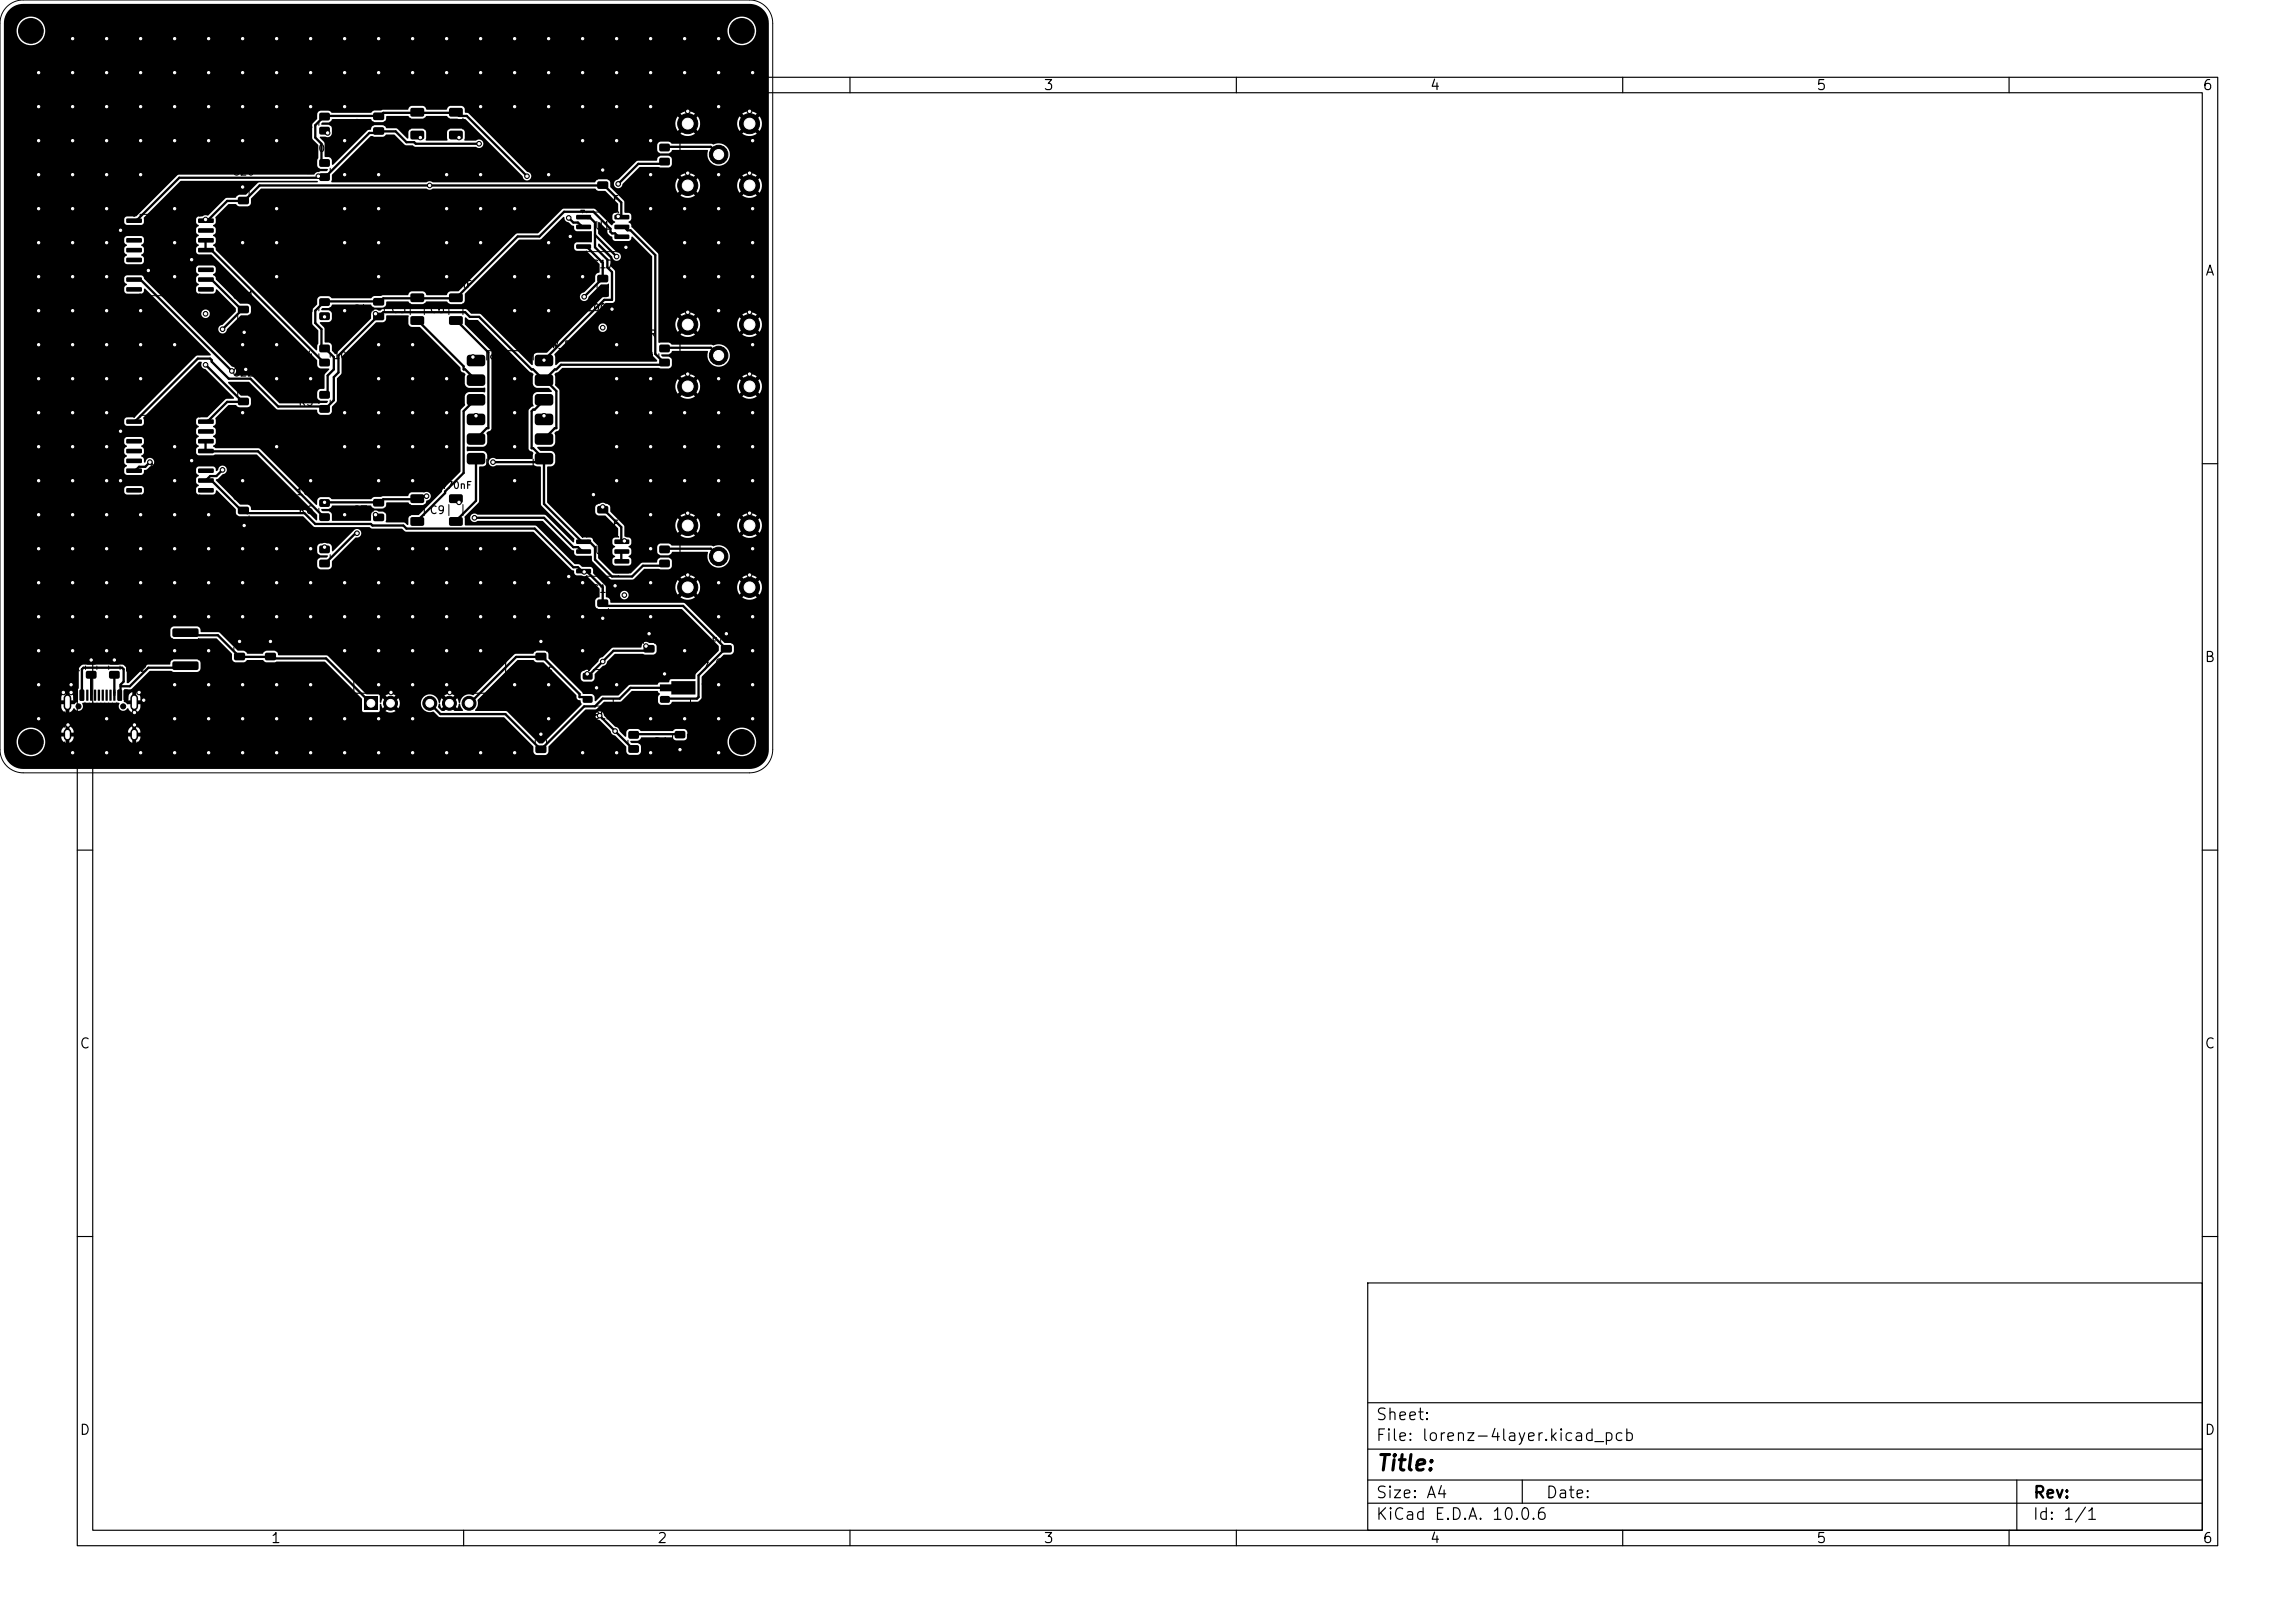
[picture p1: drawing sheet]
<svg xmlns="http://www.w3.org/2000/svg" width="297mm" height="210mm" viewBox="0 0 297 210" stroke-linecap="round" stroke-linejoin="round" font-family="sans-serif">
<defs><g id="words">
<g font-size="3">
<text x="91.5" y="14.6">x</text>
<text x="89.7" y="40.1">-y</text>
</g>
<text font-size="2.6" x="28.6" y="7">AI UNLEASHES CHAOS</text>
<text font-size="2" x="178" y="190.8">Title:</text>
<g font-size="1.6">
<text x="3.7" y="80.7">USB-C</text>
<text x="14.5" y="80.7">5 V in</text>
</g>
<g font-size="1.5">
<text x="178" y="184.1">Sheet:</text>
<text x="178" y="186.8">File: lorenz-4layer.kicad_pcb</text>
<text x="178" y="197">KiCad E.D.A. 10.0.6</text>
<text x="178" y="194.2">Size: A4</text>
<text x="200" y="194.2">Date:</text>
<text x="263" y="197">Id: 1/1</text>
<text x="263" y="194.2">Rev:</text>
</g>
<g font-size="1.3">
<text x="135" y="12">3</text>
<text x="185" y="12">4</text>
<text x="235" y="12">5</text>
<text x="285" y="12">6</text>
<text x="285.3" y="36">A</text>
<text x="10.2" y="86">B</text>
<text x="285.2" y="86">B</text>
<text x="10.2" y="136">C</text>
<text x="285.2" y="136">C</text>
<text x="10.2" y="186">D</text>
<text x="285.2" y="186">D</text>
<text x="35" y="200">1</text>
<text x="85" y="200">2</text>
<text x="135" y="200">3</text>
<text x="185" y="200">4</text>
<text x="235" y="200">5</text>
<text x="285" y="200">6</text>
</g>
<g font-size="1.2">
<text x="28.2" y="9.5">Lorenz attractor</text>
<text x="44.7" y="9.5">--</text>
<text x="49.5" y="9.5">circuit by Paul Horowitz</text>
<text x="90.2" y="79.9">rails OK</text>
</g>
<g font-size="1">
<text x="38.5" y="16.8">R1</text>
<text x="45.5" y="16.8">C1</text>
<text x="50.5" y="16.8">C2</text>
<text x="29.9" y="23">C20</text>
<text x="38.5" y="22.8">R2</text>
<text x="76.9" y="30">U1</text>
<text x="20.9" y="33">U3</text>
<text x="76.4" y="35">C17</text>
<text x="29.9" y="39">C21</text>
<text x="38.5" y="40.8">R3</text>
<text x="45.5" y="40.8">C4</text>
<text x="50.5" y="40.8">C5</text>
<text x="55.5" y="40.8">C6</text>
<text x="38.5" y="46.8">R4</text>
<text x="49" y="46.3">SPEED</text>
<text x="82.5" y="46.8">R9</text>
<text x="29.9" y="49">C22</text>
<text x="38.5" y="52.8">R5</text>
<text x="46.1" y="49.7">off off</text>
<text x="52.5" y="49.7">2.2nF</text>
<text x="20.9" y="59">U4</text>
<text x="45.4" y="54.8">(fast nice slow)</text>
<text x="29.9" y="65">C23</text>
<text x="76.4" y="63">C18</text>
<text x="38.5" y="66.8">R6</text>
<text x="45.5" y="66.8">C7</text>
<text x="55.5" y="66.8">C9</text>
<text x="76.9" y="72">U2</text>
<text x="80.8" y="69.2">R10</text>
<text x="38.5" y="72.8">R7</text>
<text x="76.4" y="77">C19</text>
<text x="82.4" y="81">C14</text>
<text x="16" y="87.2">R12</text>
<text x="89.7" y="87">U7</text>
<text x="92.4" y="86.6">C15</text>
<text x="12.1" y="94">J1</text>
<text x="46.9" y="93.8">U5</text>
<text x="68.4" y="94">C13</text>
<text x="84.5" y="96.8">D1</text>
</g>
<g font-size=".9">
<text x="40.3" y="13.9">100k</text>
<text x="40.3" y="19.9">100k</text>
<text x="91.5" y="23.1">BNC</text>
<text x="75.8" y="26.5">100nF</text>
<text x="19.3" y="34.9">MPY634</text>
<text x="56.8" y="37.5">470nF</text>
<text x="75.8" y="40.5">100nF</text>
<text x="29.3" y="44.5">100nF</text>
<text x="43.1" y="46.7">10k</text>
<text x="70.3" y="45.3">SW_DIP_x06</text>
<text x="81.4" y="43.9">100R</text>
<text x="38.6" y="50.3">1M</text>
<text x="91.5" y="49.1">BNC</text>
<text x="29.3" y="54.5">100nF</text>
<text x="19.3" y="60.9">MPY634</text>
<text x="38.3" y="64.3">10k</text>
<text x="47" y="63.9">2.2nF</text>
<text x="51.8" y="63.5">100nF</text>
<text x="56.8" y="63.5">470nF</text>
<text x="75.8" y="68.5">100nF</text>
<text x="71.9" y="76.7">LF412</text>
<text x="80.6" y="76.3">100R</text>
<text x="79.5" y="83.7">10uF</text>
<text x="89.5" y="83.7">10uF</text>
<text x="7.5" y="87.1">5.1k</text>
<text x="16.1" y="84.3">5.1k</text>
<text x="21.6" y="88.7">500mA</text>
<text x="68.3" y="87.5">10uF</text>
<text x="90.6" y="89.7">79L12</text>
<text x="75.8" y="93.3">78L12</text>
<text x="86" y="93.9">green</text>
</g>
</g></defs>
<g fill="none" stroke="#000" stroke-width=".15">
<path d="M10 10h277v190h-277zM12 12h273v186h-273zM60 10v2M88 17.6v4.8M90.6 15h4.8M98 17.6v4.8M110 10v2M160 10v2M210 10v2M260 10v2M90.6 25h4.8M63 46.6v-1.2h6v1.2"/>
<path d="M63 59.4v1.2h6v-1.2M88 43.6v4.8M90.6 41h4.8M90.6 51h4.8M98 43.6v4.8M10 60h2M88 69.6v4.8M90.6 67h4.8M90.6 77h4.8M98 69.6v4.8M285 60h2M45.8 84.9h19.6v4.8h-19.6z"/>
<path d="M10 110h2M285 110h2M10 160h2M177 166h108v32h-108zM285 160h2M60 198v2M110 198v2M160 198v2M177 194.5h108M177 191.5h108M177 187.5h108M177 181.5h108"/>
<path d="M197 191.5v3M210 198v2M260 198v2M261 191.5v6.5"/>
<circle cx="63.8" cy="46.2" r=".3"/>
<circle cx="48" cy="88.8" r=".3"/>
</g>
<g fill="#000">
<path d="M41.4 16.5l.1-.1h1l.2 .3v.6l-.3 .1h-.9l-.2-.2zM41.4 14.6h.1h1l.2 .2v.6l-.3 .2h-.9l-.2-.2zM48.3 16.5h.2h1.1l.1 .2v.6l-.2 .2-1.1-.1-.1-.2zM48.3 14.6h.2h1.1l.1 .2v.6l-.2 .2-1.1-.1-.1-.2zM53.2 17l.2-.1h1.3l.2 .3v.7l-.3 .2-1.3-.1-.2-.2zM53.2 14h.2h1.3l.2 .2v.7l-.3 .2h-1.3l-.2-.2zM58.2 17l.2-.1h1.3l.2 .3v.7l-.3 .2-1.3-.1-.2-.2zM58.2 14h.2h1.3l.2 .2v.7l-.3 .2h-1.3l-.2-.2zM85.4 18.6h.1h1l.2 .2v.6l-.3 .2h-.9l-.2-.2zM1.1 1.3l.5-.4 .5-.2 .9-.2h93.9a2.5 2.5 0 0 1 2.6 2.5v94a2.5 2.5 0 0 1-2.5 2.5h-94a2.5 2.5 0 0 1-2.5-2.5v-1.1h1.6a1.85 1.85 0 0 0 2.6 1.8 1.85 1.85 0 0 0 .6-3h2.6v.1h.5v.5h-.5v.1l.2 .5 .4 .2v-.6a.3 .3 0 0 0 .5 0v.6l.4-.2 .1-.5v-.1h-.5v-.5h.5v-.1h7.1v.1h.5v.5h-.5v.1l.1 .5 .4 .2v-.6a.3 .3 0 0 0 .5 0v.6l.4-.2 .2-.5v-.1h-.5v-.5h.5v-.1l-.2-.5-.4-.2v.6a.3 .3 0 0 0-.5 0v-.6l-.4 .2-.1 .5h-7.1l-.1-.5-.4-.2v.6a.3 .3 0 0 0-.5 0v-.6l-.4 .2-.2 .5h-2.6a1.85 1.85 0 0 0-2-.4 1.85 1.85 0 0 0-1.2 1.6h-1.6v-5.7h7.4v.4h.5v.5h-.5v.4l.2 .4 .4 .3v-.6a.3 .3 0 0 0 .5 0v.6l.2-.2 .4-.4a.61 .61 0 0 0 .8 .3 .61 .61 0 0 0 .2-.9l.4-.1h4.1h.3l.1 .2a.59 .59 0 0 0 .2 .8 .59 .59 0 0 0 .8-.3l.6 .6v-.6a.3 .3 0 0 0 .5 0v.6l.4-.3 .2-.4v-.4h-.5v-.5h.5v-.4l-.2-.4-.4-.2v.5a.3 .3 0 0 0-.5 .1v-.6l-.4 .2-.1 .4v.4h.5v.5h-.6l-.5-.3 .1-1.5 .9-.2 2.4-2.3h2.8l.3 .2 3.1-.1a.5 .5 0 0 0 .4-.4l-.1-.8-.1-.2-.2-.2h-3.1a.55 .55 0 0 0-.5 .7h-3l-2.4 2.4-.2-.1v-1.9l-.4-.4h-5.4l-.3 .4-.1 .1v2.5l-.2 .3 .1 1.5-.5 .3h-.6v-.5h.5v-.4l-.1-.4-.4-.2v.5a.3 .3 0 0 0-.5 .1v-.6l-.4 .2-.2 .4h-7.4v-8.7h21.5l.1 .8 .1 .2 .2 .2 5.6-.1 2 2v.7l.2 .3 .2 .1h1.2l.4-.3h2l.5 .3h1l.3-.1h6.3l4.7 4.8 .1 1.7 .2 .1 1.9-.1 .1-.1 .1-.9h.1l.2 .6 .6-.6v.2l.3 .2-.5 .5a1.19 1.19 0 0 0 1.3 0l-.5-.5 .1-.1 .2-.3 .6 .5a1.2 1.2 0 0 0-.1-1.3l-.5 .6-.1-.2-.2-.2 .5-.5a1.2 1.2 0 0 0-1.3 0l.5 .5-.3 .2v.2l-.6-.6-.2 .6-.1-.1-.1-.8-.1-.1-1.6-.1-5-5h-6.3l-.1-.1a.5 .5 0 0 0-.5-.5h-1.1l-.4 .4h-2l-.4-.4h-.9l-2.3-2.4h-2.4v-.1a.52 .52 0 0 0-.5-.7l-3.1 .1-.2 .1-.2 .3h-21.5v-10.7h40.5l.1 .7 .1 .2 .2 .1 1 .1-.1 .2h-.8a.49 .49 0 0 0-.5 .5l.1 .7 .2 .3h1.4l.2-.3 .1-.7 3.1-3.1a.56 .56 0 0 0 .6-.3 .56 .56 0 0 0-.2-.7 .56 .56 0 0 0-.8 .2l-2.6 2.6-.1-.1v-.4a.62 .62 0 0 0-.8-.5h-.5a.53 .53 0 0 0-.7 .5h-40.5v-7.5h15.6v.4l.1 .2 .2 .1h2l.2-.2v-.2v-.4l-.1-.2-.2-.1h-2l-.2 .2v.2h-15.6v-6.4h15.6v.5l.3 .3-.3 .3v.2v.4l.3 .4-.3 .4v.5l.3 .4-.3 .3v.6l.1 .2 .2 .1h1.9a.48 .48 0 0 0 .3-.7 .98 .98 0 0 0 .8-.4 .57 .57 0 0 0 .5-.7 .57 .57 0 0 0-.6-.5 .57 .57 0 0 0-.5 .6h-.2v-.6l-.3-.2 .3-.2v-.3v-.4l-.3-.4 .3-.2v-.2v-.5l-.2-.2-2-.1-.2 .1-.1 .3h-15.6v-22.2h24.9v.5l.3 .3-.3 .3v.2v.5l.3 .3-.3 .4v.6l.3 .2h1.9a.63 .63 0 0 0 .4-.6l2.5 2.5v.4l-1.7 1.7a.56 .56 0 0 0-.5 .7 .56 .56 0 0 0 .6 .5 .56 .56 0 0 0 .5-.6l1.7-1.8h.9a.49 .49 0 0 0 .5-.5v-.6a.5 .5 0 0 0-.5-.4h-1l-3-3.1a.61 .61 0 0 0-.4-.6l.3-.4v-.5v-.2l-.3-.1h-2l-.2 .1v.2h-24.9v-3.8h15.6v.5l.3 .3-.3 .3v.2v.4l.3 .4-.3 .4v.6l.3 .2h1.9l.3-.2v-.2v-.4l-.3-.4 .3-.2v-.3v-.4l-.3-.4 .3-.2v-.2v-.5l-.2-.2-2-.1-.3 .2v.2h-15.6v-2.5h15.6v.4l.2 .3h2l.2-.1 .1-.2v-.7l4.8-4.7h17.7l-.1 .2h-7.5l-.1 .1-1.6 1.5h-.9l-.4 .4h-1.2l-.1 .1-2.2 2.2-.5-.1-.3 .2h-.6l-.2 .2v.6l.3 .4-.3 .3v.5v.2l.3 .2-.3 .4v.5v.2l.3 .2-.3 .4v.4v.3l.2 .1h1.8l13.6 13.7 .1 .7 .1 .2 .2 .2h1.2v.1l-.6 .7v1.8h-.5a.49 .49 0 0 0-.5 .5l.1 .7 .1 .2 .2 .1 .9 .1 .1 .1-.1 .1-1 .1h-5.1l-3.6-3.5-.1-.1h-2.1l-.1-.1a.58 .58 0 0 0 .2-.7 .58 .58 0 0 0-.5-.4l-6.9-6.9h2.9a.56 .56 0 0 0 .8 .6 .56 .56 0 0 0 .2-.9 .56 .56 0 0 0-.9 .2l-.1 .1h-2.9l-4.4-4.4-.2-.4-.2-.1h-1.9l-.2 .1-.1 .2v.6l.3 .3-.3 .4v.6l.3 .2h1.9a.48 .48 0 0 0 .3-.6h.2l8.5 8.5-.1 .1h-1.7l-.1 .1-7.9 7.9-1.3 .1-.1 .3v.5l.3 .2h1.9l.2-.1 .1-.3-.1-.7 7.2-7.2 .4 .1a.61 .61 0 0 0 .5 .9l3.7 3.7-.1 .1h-.9l-.1 .1-2.3 2.3h-1.2l-.3 .2v.6l.3 .4-.3 .2v.2v.5l.3 .3-.3 .3v.2v.5l.3 .3-.3 .4v.7l.3 .1h1.9l.2-.1h5.5l7.7 7.8v.7h-.1l-1.3-1.2-.1-.1h-6.9l-.1-.1-.1-.3-.2-.2-1.2-.1-3-3.1-.1-.2 .3-.1 .6-.5a.56 .56 0 0 0 .5-.7 .56 .56 0 0 0-.6-.5 .56 .56 0 0 0-.5 .6l-.2 .2-.1-.5-.3-.1h-1.9h-.2l-.1 .2v.6l.3 .3-.3 .3v.2v.5l.3 .3-.3 .4v.6l.3 .2h1.9a.44 .44 0 0 0 .3-.5h.2l2.4 2.4 .1 .6 .3 .3h8.3l1.4 1.3 .1 .1h7.1l.3 .2h3.9l.5 .4h16.5l5 4.9 .3 .1a.55 .55 0 0 0 .4 .7h1.3l1.6 1.6v1.1l-.1 .1a.5 .5 0 0 0-.5 .5l.1 .7 .4 .3h10.8l4.7 4.8v.6l-2.9 3-.2 .7h-3l-.2 .1-.1 .3h-1.3l-.2 .3h-3.6l-.1 .1-1.4 1.3h-2.1l-.8 .7h-.1l-.1-.5-.1-.3-.2-.1h-1.2l-.1-.2-2.3-2.4h2.1v.6a.48 .48 0 0 0 .5 .4h1l.2-.1 .1-.3 .1-.6 1-1a.65 .65 0 0 0 .6-.6l1-1h3.6l.3 .1h1.1l.2-.1 .2-.3v-.7a.5 .5 0 0 0-.5-.4h-.6a.56 .56 0 0 0-.9 .3l-.1 .3h-3.7l-1.2 1.2a.59 .59 0 0 0-.6 .6l-1.1 1.1a1.08 1.08 0 0 0-1.1 .5h-2.2l-2-2v-.5a.51 .51 0 0 0-.5-.5h-1.1l-.4 .4h-2.3l-.1 .1-5.4 5.3a1.2 1.2 0 0 0-1.7 .9h-.1l-.2-.6-.6 .6v-.2l-.3-.2 .5-.5a1.2 1.2 0 0 0-1.3 0l.5 .5-.2 .2-.1 .2-.5-.6-.3 .6-.1 .1a1.18 1.18 0 0 0-1.4-1.1 1.18 1.18 0 0 0-.9 1.5 1.18 1.18 0 0 0 1.6 .7l.7 .6 .1 .1h8.4l3.7 3.8v.7l.2 .3 .3 .1h1a.49 .49 0 0 0 .5-.5v-.6l4-4.1h2a.6 .6 0 0 0 .6 .7l1.4 1.4a.59 .59 0 0 0 .6 .6l1.4 1.4 .1 .8 .4 .3h1.1l.2-.2 .2-.3-.1-.7-.1-.2-.2-.1-.9-.1-.1-.1v-.1h12.5a1.85 1.85 0 0 0 2.6 1.8 1.85 1.85 0 0 0 .5-3.1 1.85 1.85 0 0 0-3 1l-.1 .3h-12.5l1-.1 .2-.1 .2-.3h4l.4 .4h1.2l.2-.1 .1-.3v-.7l-.1-.2-.3-.2h-1.1l-.4 .3h-4l-.5-.3h-1l-.3 .2a.84 .84 0 0 0-.2 .7l-.1 .1-.7-.8a.64 .64 0 0 0-.6-.5l-1.4-1.4a.55 .55 0 0 0-.6-.6 .55 .55 0 0 0-.6 .5h-2l.8-.7h1.4l1-1h2.2l1.4-1.4h3.3l.3 .4-.2 .4v.6l.1 .3 .2 .1h1.1l.4-.4h3.4a.7 .7 0 0 0 .4-.7v-2.6l2.8-2.8h1l.2-.1 .2-.3v-.6a.49 .49 0 0 0-.5-.5h-.8l-5.1-5.2h-9.5l-.1-.1a.65 .65 0 0 0-.6-.7v-.3h1.8v.2a.56 .56 0 0 0 .9 .4 .56 .56 0 0 0 0-1 .56 .56 0 0 0-.9 .4h-1.8v-1h9v.5l.3 .5 .7-.6 .3 .3-.6 .7a1.58 1.58 0 0 0 1.8 0l-.6-.7 .3-.3 .7 .6 .3-.5v-.5h4.8v.5l.3 .5 .7-.6 .3 .3-.6 .7 .1 .1a1.59 1.59 0 0 0 1.7-.1l-.6-.7 .3-.3 .7 .6 .1-.1a1.59 1.59 0 0 0-.1-1.7l-.7 .6-.3-.3 .6-.7-.1-.1a1.59 1.59 0 0 0-1.7 .1l.6 .7-.3 .3-.7-.6-.3 .8h-4.8l-.3-.8-.7 .6-.3-.3 .6-.7-.1-.1a1.59 1.59 0 0 0-1.7 .1l.6 .7-.3 .3-.7-.6-.3 .8h-9l-1.6-1.7-.1-.6-.1-.2h-1.2l-.4-.4h-.7l-4.9-5h-9.2l-.1-1.2 1.9-1.8v-4.6h.1l.6-.1 .2-.2 .1-.3v-.9a.63 .63 0 0 0-.5-.6l-2 .1-.1-.5 .1-.1h2l.3-.1 .2-.4v-1l-.1-.2 .2-.3 .3-.1 .2-.2v-10l-.1-.1-3.3-3.4v-.9l.5 .3h1.2l6.7 6.7 .4 .3v1.3l.2 .4 .3 .1h1.5l.4 .4-.1 .1h-1.8l-.3 .2-.2 .2-.1 1.1 .2 .3-.3 .2-.4 .4v5a.46 .46 0 0 0 .5 .3l.1 .2-.1 .8h-4.7a.57 .57 0 0 0-.8 0 .57 .57 0 0 0 0 .8 .57 .57 0 0 0 .8 0h4.9l.4 .1 .5 .1v5l4.3 4.3v.5h-.2l-3.5-3.6h-8.8a.56 .56 0 0 0-.8 .1 .56 .56 0 0 0 0 .7 .56 .56 0 0 0 .8 0h8.4l3.8 3.7 .3 .1a.58 .58 0 0 0 .4 .7h1.8l.2 .7 2.3 2.3 .1 .1h2.9l1.4-1.4 3.2 .1 .2-.2 .1-.2 .1-.7a.49 .49 0 0 0-.5-.5l-1 .1a.78 .78 0 0 0-.5 .6h-2l-1.4 1.4h-2.3l-1.9-1.9v-1.7l-.6-.6-.1-.3-.3-.2h-1.1l-3.9-3.8h5.6v.6l.2 .3 .2 .1h1l1.6 1.7v1.1l-.6 .1-.2 .3 .1 .5 .3 .3-.3 .3-.1 .2 .1 .4 .3 .4-.3 .2-.1 .3 .1 .4 .2 .3h1.8l.3-.2 .1-.6-.4-.4 .4-.4v-.4l-.1-.2-.3-.2h3.7l.1 .8 .4 .3 1.1-.1 .2-.1 .2-.3h4.6a1.59 1.59 0 0 0 1.1 2 1.47 1.47 0 0 0 1.7-1.6 1.47 1.47 0 0 0-2.1-1.1l-.2-.1h-5.1l-.4-.3h-1.1l-.3 .2-.2 .3h-3.7l.4-.4v-.5a.56 .56 0 0 0-.7-.4l-.2-.1v-1.3l-.2-.2h6.8v.5l.3 .5 .7-.6 .3 .3-.6 .7a1.58 1.58 0 0 0 1.8 0l-.6-.7 .3-.3 .7 .6 .3-.5v-.5h4.8v.5l.3 .5 .7-.6 .3 .3-.6 .7 .1 .1a1.59 1.59 0 0 0 1.7-.1l-.6-.7 .3-.3 .7 .6 .1-.1a1.59 1.59 0 0 0-.1-1.7l-.7 .6-.3-.3 .6-.7-.1-.1a1.59 1.59 0 0 0-1.7 .1l.6 .7-.3 .3-.7-.6-.3 .8h-4.8l-.3-.8-.7 .6-.3-.3 .6-.7-.1-.1a1.59 1.59 0 0 0-1.7 .1l.6 .7-.3 .3-.7-.6-.3 .8h-6.8l-1.6-1.7v-.5a.93 .93 0 0 0-.8-.6l-.3-.1-.3 .2a.5 .5 0 0 0-.6 .5h-5.6l-.6-.6v-4.7h.1l.6-.1 .2-.2 .1-.3v-.9a.63 .63 0 0 0-.5-.6h-1.3l-.5-.4 1.8-.1 .3-.1 .2-.4v-1l-.1-.2 .2-.3a.48 .48 0 0 0 .5-.3v-5l-.6-.6h15.6v.5l.3 .5 .7-.6 .3 .3-.6 .7 .1 .1a1.59 1.59 0 0 0 1.7-.1l-.6-.7 .3-.3 .7 .6 .3-.5v-.5h4.8v.5l.3 .5 .7-.6 .3 .3-.6 .7 .1 .1a1.59 1.59 0 0 0 1.7-.1l-.6-.7 .3-.3 .7 .6 .1-.1a1.59 1.59 0 0 0-.1-1.7l-.7 .6-.3-.3 .6-.7-.1-.1a1.59 1.59 0 0 0-1.7 .1l.6 .7-.3 .3-.7-.6-.3 .8h-4.8l-.3-.8-.7 .6-.3-.3 .6-.7-.1-.1a1.59 1.59 0 0 0-1.7 .1l.6 .7-.3 .3-.7-.6-.3 .8-15.6-.1v-1.4l.4-.3 .6-.5h12.5l1.2 .1a.49 .49 0 0 0 .5-.5l-.1-.7a.5 .5 0 0 0-.4-.4h-.7l-.2-.2 1-.1 .2-.1 .2-.3h4.5l.1 .1a1.46 1.46 0 0 0 1.3 2 1.46 1.46 0 0 0 1.5-1.8 1.46 1.46 0 0 0-2.1-1l-.2-.1h-5.1l-.4-.3-1.3 .1-.1-.1v-2.4h2.2v.5l.3 .5 .7-.6 .3 .3-.6 .7 .1 .1a1.59 1.59 0 0 0 1.7-.1l-.6-.7 .3-.3 .7 .6 .3-.5v-.5h4.8v.5l.3 .5 .7-.6 .3 .3-.6 .7 .1 .1a1.59 1.59 0 0 0 1.7-.1l-.6-.7 .3-.3 .7 .6 .1-.1a1.59 1.59 0 0 0-.1-1.7l-.7 .6-.3-.3 .6-.7-.1-.1a1.59 1.59 0 0 0-1.7 .1l.6 .7-.3 .3-.7-.6-.3 .8h-4.8l-.3-.8-.7 .6-.3-.3 .6-.7-.1-.1a1.59 1.59 0 0 0-1.7 .1l.6 .7-.3 .3-.7-.6-.3 .8h-2.2v-9.1l-3.5-3.4a.57 .57 0 0 0-.4-.7l.4-.3v-.6l-.3-.2-.6-.1v-1.5l-1.8-1.8v-.5h.4a.56 .56 0 0 0 .5 .7 .56 .56 0 0 0 .7-.5h6.8v.5l.3 .5 .7-.6 .3 .3-.6 .7 .1 .1a1.59 1.59 0 0 0 1.7-.1l-.6-.7 .3-.3 .7 .6 .3-.5v-.5h4.8v.5l.3 .5 .7-.6 .3 .3-.6 .7 .1 .1a1.59 1.59 0 0 0 1.7-.1l-.6-.7 .3-.3 .7 .6 .1-.1a1.59 1.59 0 0 0-.1-1.7l-.7 .6-.3-.3 .6-.7-.1-.1a1.59 1.59 0 0 0-1.7 .1l.6 .7-.3 .3-.7-.6-.3 .8h-4.8l-.3-.8-.7 .6-.3-.3 .6-.7-.1-.1a1.59 1.59 0 0 0-1.7 .1l.6 .7-.3 .3-.7-.6-.3 .8h-6.8l2.2-2.3 3.7 .1a.49 .49 0 0 0 .5-.5l-.1-.7a.5 .5 0 0 0-.4-.4l-1 .1a.66 .66 0 0 0-.5 .6h-2.6l-2.4 2.4a.55 .55 0 0 0-.6 .5h-.4a.5 .5 0 0 0-.5-.5h-1.1l-.4 .4h-21.1a.61 .61 0 0 0-.7 0h-12.2l-.1-.1 .1-.9 5-5 .5 .1h1l.5-.3h1l1.4 1.3 .1 .1h.9l.3 .2h7.9a.56 .56 0 0 0 .8-.1 .56 .56 0 0 0 0-.7 .56 .56 0 0 0-.8 0h-1.5v-1.2l-.1-.2-.2-.1-1.5-.1-.3 .2-.2 .3 .1 1v.1h-2.7l-.1-.1v-1.1l-.1-.2-.2-.1h-1.7l-.2 .3-.1 .8-.1 .1-1.3-1.3h-1.4l-.4-.4h-1.1a.83 .83 0 0 0-.5 .6l-.4 .1-4.5 4.4-.1-.1v-.4a.49 .49 0 0 0-.5-.5h-.5v-1.8l-.6-.7 .1-.1h.6a.57 .57 0 0 0 .6 0 .57 .57 0 0 0 .3-.6l-.1-.6-.1-.2-.2-.1-.9-.1-.1-.1 .1-.1 1-.1 .3-.4h5l.4 .4h1.1a.58 .58 0 0 0 .5-.8h2.8l.4 .3 1.5 .1 .2-.1 .3-.3h2.6l.4 .3 2.1 .1 7.3 7.4a.56 .56 0 0 0 .7 .5 .56 .56 0 0 0 .5-.6 .56 .56 0 0 0-.6-.5l-3.5-3.4h20.3l.1 .8 .4 .3 1.1-.1 .2-.1 .2-.3h4.6a1.59 1.59 0 0 0 1.1 2 1.47 1.47 0 0 0 1.7-1.6 1.47 1.47 0 0 0-2.1-1.1l-.2-.1h-5.1l-.4-.3h-1.1a.49 .49 0 0 0-.5 .5h-20.3l-2.9-2.9h25.6v.5l.3 .5 .7-.6 .3 .3-.6 .7a1.58 1.58 0 0 0 1.8 0l-.6-.7 .3-.3 .7 .6 .3-.5v-.5h4.8v.5l.3 .5 .7-.6 .3 .3-.6 .7 .1 .1a1.59 1.59 0 0 0 1.7-.1l-.6-.7 .3-.3 .7 .6 .1-.1a1.59 1.59 0 0 0-.1-1.7l-.7 .6-.3-.3 .6-.7-.1-.1a1.59 1.59 0 0 0-1.7 .1l.6 .7-.3 .3-.7-.6-.3 .8h-4.8l-.3-.8-.7 .6-.3-.3 .6-.7-.1-.1a1.59 1.59 0 0 0-1.7 .1l.6 .7-.3 .3-.7-.6-.3 .8h-25.6l-1.2-1.2-.4-.1-.1-.6-.3-.3h-1.6l-.2 .1-.2 .4h-2.6v-.1a.5 .5 0 0 0-.5-.4h-1.5l-.2 .1-.2 .4h-3.3l-.2 .1h-.9l-.4 .3h-5l-.4-.3-1.3 .1-.2 .3-.1 .7-.6 .7v1.8l.8 .9v1.6l-.2 .4 .1 .8 .3 .2 .9 .1 .1 .1-.1 .1-.9 .1-.4 .1-.3 .3h-17.6l-.1 .1-5.4 5.3h-1.3l-.2 .2v.2h-15.6v-24.5h1.6v.2a1.85 1.85 0 0 0 2 1.8 1.85 1.85 0 0 0 1.8-2h88.2v.2a1.85 1.85 0 0 0 2.9 1.5 1.85 1.85 0 0 0 0-3.2 1.85 1.85 0 0 0-2.9 1.5h-88.2l-.1-.3a1.85 1.85 0 0 0-1.9-1.5 1.85 1.85 0 0 0-1.8 1.8h-1.6l.1-1.5 .2-.6zM16.4 28.3h1.9l.1 .1v.4l-.2 .1-1.8-.1-.1-.1zM16.4 29.6l1.9-.1 .1 .2v.3l-.2 .1h-1.8l-.1-.1z"/>
<path d="M16.4 30.8h1.9l.1 .1v.4l-.2 .1h-1.8l-.1-.2zM16.4 32.1h1.9l.1 .1v.4l-.2 .1h-1.8l-.1-.2zM16.4 33.4l1.9-.1 .1 .2v.3l-.2 .1h-1.8l-.1-.1zM16.4 34.6h1.9l.1 .2v.3l-.2 .1h-1.8l-.1-.1zM16.4 35.9h1.9l.1 .1v.4l-.2 .1h-1.8l-.1-.2zM16.4 37.2h1.9l.1 .1v.4h-.2h-1.8l-.1-.1zM17 27.5h.7l-.3 .5zM25.7 37.2h1.9l.1 .1v.4h-.2h-1.8l-.1-.1zM25.7 35.9h1.9l.1 .1v.4l-.2 .1h-1.8l-.1-.2zM25.7 34.6h1.9l.1 .2v.3l-.2 .1h-1.8l-.1-.1zM25.7 33.4l1.9-.1 .1 .2v.3l-.2 .1h-1.8l-.1-.1zM25.7 32.1h1.9l.1 .1v.4l-.2 .1h-1.8l-.1-.2z"/>
<path d="M25.7 30.8h1.9l.1 .1v.4l-.2 .1h-1.8l-.1-.2zM25.7 29.6l1.9-.1 .1 .2v.3l-.2 .1h-1.8l-.1-.1zM25.7 28.3h1.9l.1 .1v.4l-.2 .1-1.8-.1-.1-.1zM30.8 25.5h.2h1.1l.1 .2v.6l-.2 .2-1.1-.1-.1-.2zM30.8 23.6h.2h1.1l.1 .2v.6l-.2 .2-1.1-.1-.1-.2zM41.4 38.6h.1h1l.2 .2v.6l-.3 .2h-.9l-.2-.2zM41.4 22.5l.1-.1h1l.2 .3v.6l-.3 .1h-.9l-.2-.2zM41.4 20.6h.1h1l.2 .2v.6l-.3 .2h-.9l-.2-.2zM48.3 38.6h.2h1.1l.1 .2v.6l-.2 .2-1.1-.1-.1-.2zM53.2 38h.2h1.3l.2 .2v.7l-.3 .2h-1.3l-.2-.2zM29.5 26.4h1l.5 .3h1l.3-.1a.89 .89 0 0 0 .2-.9l1.3-1.3h21.4a.65 .65 0 0 0 .8 0h21l.4 .3h1l1.6 1.6v1.1l-.2 .1a.57 .57 0 0 0-.6 .4l.1 .5 .3 .3-.4 .5-2.2-2.2h-4.2l-3.1 3.2h-2.8l-.1 .1-7.4 7.4h-1.1a.65 .65 0 0 0-.5 .5h-2.6l-.2-.4-.2-.1h-1.5a.65 .65 0 0 0-.5 .5h-3.3l-.2 .1h-.9l-.4 .3h-5l-.4-.3-1.3 .1-.2 .3-.1 .7-.6 .7v1.9l.8 .8v1.6l-.1 .3-.1 .5-.1 .1-12.9-12.9a.61 .61 0 0 0-.4-.7l.3-.2v-.2v-.5l-.3-.3 .3-.3v-.2v-.5l-.3-.3 .3-.4v-.7zM58.2 38h.2h1.3l.2 .2v.7l-.3 .2h-1.3l-.2-.2z"/>
<path d="M41.6 40l.1-.1 1-.1 .3-.4h5l.4 .4h1.1a.58 .58 0 0 0 .5-.8h2.8l.4 .3 1.5 .1 .2-.1 .3-.3h2.6l.4 .3h1.7l.2-.3 .1-1 6.9-7h2.9l2.9-2.9h.1a.61 .61 0 0 0 .6 .7l.4 .3 .3 .1a.58 .58 0 0 0 .4 .7h1.9v1.4l-2 .1-.3 .2v.6l.3 .2 1.3 .1 1.7 1.6v1.1l-.1 .1a.5 .5 0 0 0-.5 .5v.6l-1.4 1.4a.57 .57 0 0 0-.6 .6 .57 .57 0 0 0 .6 .6 .57 .57 0 0 0 .6-.6l1.5-1.6h1.1v1.6l-.8 .1-7.2 7.1h-1.3a.62 .62 0 0 0-.6 .6l.1 1h-.1l-6.7-6.5-.1-.1h-1.2l-.5-.6h-11a.54 .54 0 0 1-.7 0 .56 .56 0 0 0-.7 .5v.7l-4.6 4.6-.4-.4v-.6a.49 .49 0 0 0-.5-.5h-.5v-1.8l-.6-.7 .1-.1h1a.49 .49 0 0 0 .5-.5v-.6a.49 .49 0 0 0-.5-.5h-.8zM74.6 27.8h1.8l.1 .1v.4l-.2 .1h-1.7v-.2zM74.6 29.1h1.8l.1 .1v.4l-.2 .1h-1.7v-.2zM74.6 30.4l1.8-.1 .1 .2v.3l-.2 .1h-1.7v-.1zM74.6 31.6h1.8l.1 .2v.3l-.2 .1h-1.7v-.1zM75.2 27.2h.4l-.2 .3zM77.3 37.5h.2h1.1l.1 .2v.6l-.2 .2-1.1-.1-.1-.2zM77.3 35.6h.2h1.1l.1 .2v.6l-.2 .2-1.1-.1-.1-.2zM77.3 23.5h.2h1.1l.1 .2v.6l-.2 .2-1.1-.1-.1-.2zM77.3 21.6h.2h1.1l.1 .2v.6l-.2 .2-1.1-.1-.1-.2zM77.4 28.7h.2l1 1 .1 .5 .3 .3 .2 .1a.53 .53 0 0 0 .4 .6h1.7a.45 .45 0 0 0 .4-.6h.2l2.5 2.6v12.7l.6 .7v.2h-12.5l-.5 .4h-.1v-1l-.1-.4 3.4-3.5h2.2a.56 .56 0 0 0 .8 .6 .56 .56 0 0 0 .2-.9 .56 .56 0 0 0-.9 .2l-.1 .1h-2.2l3.1-3.1h1.1l.2-.3v-3.9l-.6-.6v-.9l-.1-.1-1.5-1.5v-.4h.2l1.6 1.7a.57 .57 0 0 0 .6 .6 .57 .57 0 0 0 .6-.6 .57 .57 0 0 0-.6-.6l-2.4-2.3zM79.5 31.6h1.9l.1 .2-.1 .3-.1 .1h-1.7l-.1-.1z"/>
<path d="M79.5 30.4l1.9-.1 .1 .2-.1 .3-.1 .1h-1.7l-.1-.1zM79.5 29.1h1.9l.1 .1-.1 .4-.1 .1h-1.7l-.1-.2zM79.5 27.8h1.9l.1 .1-.1 .4-.1 .1h-1.7l-.1-.2zM85.4 20.5l.1-.1h1l.2 .3v.6l-.3 .1h-.9l-.2-.2zM16.4 54.3h1.9l.1 .1v.4l-.2 .1-1.8-.1-.1-.1zM16.4 55.6l1.9-.1 .1 .2v.3l-.2 .1h-1.8l-.1-.1zM16.4 56.8h1.9l.1 .1v.4l-.2 .1h-1.8l-.1-.2zM16.4 58.1h1.9l.1 .1v.4l-.2 .1h-1.8l-.1-.2zM16.4 59.4l1.9-.1 .1 .2v.3l-.2 .1h-1.8l-.1-.1zM17 53.5h.7l-.3 .5zM25.7 59.4l1.9-.1 .1 .2v.3l-.2 .1h-1.8l-.1-.1zM25.7 58.1h1.9l.1 .1v.4l-.2 .1h-1.8l-.1-.2z"/>
<path d="M25.7 56.8h1.9l.1 .1v.4l-.2 .1h-1.8l-.1-.2zM25.7 55.6l1.9-.1 .1 .2v.3l-.2 .1h-1.8l-.1-.1zM25.7 54.3h1.9l.1 .1v.4l-.2 .1-1.8-.1-.1-.1zM30.8 51.5h.2h1.1l.1 .2v.6l-.2 .2-1.1-.1-.1-.2zM30.8 49.6h.2h1.1l.1 .2v.6l-.2 .2-1.1-.1-.1-.2zM30.8 41.5h.2h1.1l.1 .2v.6l-.2 .2-1.1-.1-.1-.2zM30.8 39.6h.2h1.1l.1 .2v.6l-.2 .2-1.1-.1-.1-.2zM41.4 40.5l.1-.1h1l.2 .3v.6l-.3 .1h-.9l-.2-.2zM41.4 46.5l.1-.1h1l.2 .3v.6l-.3 .1h-.9l-.2-.2zM41.4 44.6h.1h1l.2 .2v.6l-.3 .2h-.9l-.2-.2zM41.4 52.5l.1-.1h1l.2 .3v.6l-.3 .1h-.9l-.2-.2zM41.4 50.6h.1h1l.2 .2v.6l-.3 .2h-.9l-.2-.2z"/>
<path d="M48.3 40.5h.2h1.1l.1 .2v.6l-.2 .2-1.1-.1-.1-.2zM29.5 49.5l2.8-.1 3.5 3.6h5.2a.6 .6 0 0 0 .5 .7h1.1l.2-.2 .1-.2 .1-.7 .6-.6v-3l.6-.7v-2.2l4.4-4.4h.9a.49 .49 0 0 0 .5-.5v-.3l.1-.1h2.8l-.1 1 .2 .4 .2 .1h1.2l5.2 5.2v.4a.46 .46 0 0 0 .5 .3l.1 .2-.1 .4 .1 .9 .2 .4 .3 .1 2-.1 .1 .6-.1 .1-2-.1-.3 .2-.2 .2v1.3l-.6 .7v8l-2.3 2.3-.1 .3-3 2.9-1 .1-.2 .1-.1 .2-.1 .9-.5-.3h-2.4v-1.1l-.3-.3h-.7a.56 .56 0 0 0-.9 .3v.8l-.1 .1h-4.9l-.1-.1v-.8l-.1-.2-.2-.1-.8-.1-.2-.1 .1-.1 1-.1 .3-.4h5l.4 .4h1.2a.61 .61 0 0 0 .4-.8h2.8l.4 .3h1.6a.7 .7 0 0 0 .4-.5 .57 .57 0 0 0 .5-.8 .57 .57 0 0 0-.9-.3h-1.5a.65 .65 0 0 0-.5 .5h-3.3l-.2 .1h-.9l-.4 .3h-5l-.5-.3h-1.1l-.2 .2a.84 .84 0 0 0-.2 .7l-.1 .1-7.3-7.3h-5.7l-.3-.2v-.1l.3-.2v-.2v-.5l-.3-.3 .3-.3v-.2v-.5l-.3-.3 .3-.4v-.7l1.7-1.7h.9l.5 .3 1.2-.1 .3-.3v-.6a.49 .49 0 0 0-.5-.5h-.9l-1.6-1.6zM53.2 41l.2-.1h1.3l.2 .3v.7l-.3 .2-1.3-.1-.2-.2zM58.2 41l.2-.1h1.3l.2 .3v.7l-.3 .2-1.3-.1-.2-.2zM60.5 46.1l.3-.2 1.8 .1 .2 .3-.1 .9-.3 .2-1.8-.1-.2-.3zM60.5 48.6l.3-.2 1.8 .1 .2 .3-.1 1-.3 .1h-1.8l-.2-.3zM60.5 51.1l.3-.1h1.8l.2 .4-.1 .9-.3 .2-1.8-.1-.2-.3zM60.5 53.7l.3-.2 1.8 .1 .2 .3-.1 1-.3 .1h-1.8l-.2-.4zM60.5 56.2l.3-.1h1.8l.2 .3-.1 1-.3 .2-1.8-.1-.2-.3zM60.5 58.8l.3-.2 1.8 .1 .2 .3-.1 .9-.3 .2-1.8-.1-.2-.3zM69.4 58.7l.2-.1 1.8 .1 .2 .3-.1 .9-.3 .2-1.8-.1-.2-.3v-.8zM69.4 56.1h.2h1.8l.2 .3-.1 1-.3 .2-1.8-.1-.2-.3v-.9z"/>
<path d="M69.4 53.6l.2-.1 1.8 .1 .2 .3-.1 1-.3 .1h-1.8l-.2-.4v-.8zM69.4 51h.2h1.8l.2 .4-.1 .9-.3 .2-1.8-.1-.2-.3v-.9zM69.4 48.5l.2-.1 1.8 .1 .2 .3-.1 1-.3 .1h-1.8l-.2-.3v-.9zM69.4 46l.2-.1 1.8 .1 .2 .3-.1 .9-.3 .2-1.8-.1-.2-.3v-.8zM85.4 46.5l.1-.1h1l.2 .3v.6l-.3 .1h-.9l-.2-.2zM85.4 44.6h.1h1l.2 .2v.6l-.3 .2h-.9l-.2-.2zM16.4 60.6h1.9l.1 .2v.3l-.2 .1h-1.8l-.1-.1zM16.4 61.9h1.9l.1 .1v.4l-.2 .1h-1.8l-.1-.2zM16.4 63.2h1.9l.1 .1v.4h-.2h-1.8l-.1-.1zM25.7 63.2h1.9l.1 .1v.4h-.2h-1.8l-.1-.1zM25.7 61.9h1.9l.1 .1v.4l-.2 .1h-1.8l-.1-.2zM25.7 60.6h1.9l.1 .2v.3l-.2 .1h-1.8l-.1-.1z"/>
<path d="M30.8 67.5h.2h1.1l.1 .2v.6l-.2 .2-1.1-.1-.1-.2zM30.8 65.6h.2h1.1l.1 .2v.6l-.2 .2-1.1-.1-.1-.2zM41.4 72.5l.1-.1h1l.2 .3v.6l-.3 .1h-.9l-.2-.2zM41.4 70.6h.1h1l.2 .2v.6l-.3 .2h-.9l-.2-.2zM41.4 66.5l.1-.1h1l.2 .3v.6l-.3 .1h-.9l-.2-.2zM41.4 64.6h.1h1l.2 .2v.6l-.3 .2h-.9l-.2-.2zM48.3 66.5h.2h1.1l.1 .2v.6l-.2 .2-1.1-.1-.1-.2zM48.3 64.6h.2h1.1l.1 .2v.6l-.2 .2-1.1-.1-.1-.2zM53.2 67l.2-.1h1.3l.2 .3v.7l-.3 .2-1.3-.1-.2-.2zM53.2 64h.2h1.3l.2 .2v.7l-.3 .2h-1.3l-.2-.2zM58.2 67l.2-.1h1.3l.2 .3v.7l-.3 .2-1.3-.1-.2-.2zM58.2 64h.2h1.3l.2 .2v.7l-.3 .2h-1.3l-.2-.2z"/>
<path d="M74.6 69.8h1.8l.1 .1v.4l-.2 .1h-1.7v-.2zM74.6 71.1h1.8l.1 .1v.4l-.2 .1h-1.7v-.2zM74.6 72.4l1.8-.1 .1 .2v.3l-.2 .1h-1.7v-.1zM74.6 73.6h1.8l.1 .2v.3l-.2 .1h-1.7v-.1zM75.2 69.2h.4l-.2 .3zM77.3 77.6h.2h1.1l.1 .2v.6l-.2 .2-1.1-.1-.1-.2zM77.3 65.5h.2h1.1l.1 .2v.6l-.2 .2-1.1-.1-.1-.2zM77.3 63.6h.2h1.1l.1 .2v.6l-.2 .2-1.1-.1-.1-.2zM79.5 73.6h1.9l.1 .2-.1 .3-.1 .1h-1.7l-.1-.1zM79.5 72.4l1.9-.1 .1 .2-.1 .3-.1 .1h-1.7l-.1-.1zM79.5 71.1h1.9l.1 .1-.1 .4-.1 .1h-1.7l-.1-.2zM79.5 69.8h1.9l.1 .1-.1 .4-.1 .1h-1.7l-.1-.2z"/>
<path d="M85.4 72.5l.1-.1h1l.2 .3v.6l-.3 .1h-.9l-.2-.2zM85.4 70.6h.1h1l.2 .2v.6l-.3 .2h-.9l-.2-.2zM9.5 89.3l.4-.1 .2 .1v1.2l-.1 .2h-.4l-.1-.1zM10.3 89.3l.5-.1 .1 .1v1.2l-.1 .2h-.3l-.2-.1zM11.2 89.3h.2v1.3v.1l-.3-.1zM11.2 86.9l.1-.1h1l.2 .3v.6l-.3 .1h-.9l-.2-.2zM11.2 85h.1h1l.2 .2v.6l-.3 .2h-.9l-.2-.2zM11.7 89.3h.3v1.3l-.1 .1-.2-.1zM12.2 89.3h.2v1.3v.1l-.3-.1zM12.7 89.3h.3v1.3l-.1 .1-.3-.1zM13.2 89.3h.2v1.3v.1l-.2-.1zM13.7 89.3h.2v1.3v.1l-.3-.1z"/>
<path d="M14.2 89.3h.3v1.3l-.1 .1-.3-.1zM14.2 86.9l.2-.1h.9l.2 .3v.6l-.3 .1h-.9l-.2-.2zM14.2 85h.2h.9l.2 .2v.6l-.3 .2h-.9l-.2-.2zM14.7 89.3h.2v1.3v.1l-.3-.1zM15.2 89.3l.5-.1 .1 .1v1.2l-.1 .2h-.4l-.1-.1zM16 89.3l.4-.1 .2 .1v1.2l-.1 .2h-.4l-.1-.1zM22.4 85.6h.2h2.9l.2 .2v.7l-.3 .2h-2.9l-.2-.2zM22.4 81.4l.2-.1h2.9l.2 .3v.7l-.3 .1h-2.9l-.2-.2zM30.3 84.5h.2h1.1l.1 .2v.6l-.2 .2-1.1-.1-.1-.2zM30.3 82.6h.2h1.1l.1 .2v.6l-.2 .2-1.1-.1-.1-.2zM34.3 84.5h.2h1.1l.1 .2v.6l-.2 .2-1.1-.1-.1-.2zM34.3 82.6h.2h1.1l.1 .2v.6l-.2 .2-1.1-.1-.1-.2z"/>
<path d="M47.1 90.1h1.8v1.8h-1.8zM56.8 91.1h.2l.2 .6 .5-.6 .1 .2 .2 .2-.5 .5h-.4l-.4-.5zM58.3 91.5l.2-.1 .1-.3 .6 .6 .2-.6 .1-.1 .4 .9-1.1 .1zM61.8 90.5l5.2-5.1h2l.4 .3h1l4.2 4.3a.47 .47 0 0 0 .5 .6l.2 .6-5.1 5h-.5l-4.1-4.2h-4l-.1-.1a1.4 1.4 0 0 0 .3-1.4zM69.3 84.5h.2h1.1l.1 .2v.6l-.2 .2-1.1-.1-.1-.2zM69.3 82.6h.2h1.1l.1 .2v.6l-.2 .2-1.1-.1-.1-.2zM69.3 96.5h.2h1.1l.1 .2v.6l-.2 .2-1.1-.1-.1-.2zM69.3 94.6h.2h1.1l.1 .2v.6l-.2 .2-1.1-.1-.1-.2zM75.5 87.1h1.1l.1 .2v.5l-.2 .2-1-.1-.1-.2zM75.5 90.1h1.1l.1 .2v.5l-.2 .2-1-.1-.1-.2zM76 86.5h.5l-.3 .3zM77.3 79.5h.2h1.1l.1 .2v.6l-.2 .2-1.1-.1-.1-.2z"/>
<path d="M75.4 88.6h1.5v-.5h3.1v1.8h-3.1v-.4h-1.5zM81.4 96.5l.1-.1h1l.2 .3v.6l-.2 .1h-1l-.2-.2zM81.4 94.6h.1h1l.2 .2v.6l-.2 .2h-1l-.2-.2zM83.3 83.5h.2h1.1l.1 .2v.6l-.2 .2-1.1-.1-.1-.2zM83.3 81.6h.2h1.1l.1 .2v.6l-.2 .2-1.1-.1-.1-.2zM85.5 87.1h1.1l.1 .2v.5l-.2 .2-1-.1-.1-.2zM85.5 90.1h1.1l.1 .2v.5l-.2 .2-1-.1-.1-.2zM86 86.5h.5l-.3 .3zM87.4 96.5h1.1l.2 .2v.6l-.2 .1h-1l-.2-.2zM87.4 94.6h1.1l.2 .2v.6l-.2 .2-1-.1-.2-.2zM85.4 88.6h1.5v-.5h3.1v1.8h-3.1v-.4h-1.5zM93.3 83.5h.2h1.1l.1 .2v.6l-.2 .2-1.1-.1-.1-.2z"/>
<path d="M93.3 81.6h.2h1.1l.1 .2v.6l-.2 .2-1.1-.1-.1-.2z"/>
</g>
<path d="M8.7 90.3v1.1M8.7 94.8v.6M17.4 90.3v1.1M17.4 94.8v.6" fill="none" stroke="#000" stroke-width="1"/>
<g fill="#000" stroke="#000" stroke-width=".13">
<circle cx="4" cy="4" r="1.6"/>
<circle cx="5" cy="13.8" r=".3"/>
<circle cx="5" cy="9.4" r=".3"/>
<circle cx="5" cy="18.2" r=".3"/>
<circle cx="9.4" cy="13.8" r=".3"/>
<circle cx="9.4" cy="9.4" r=".3"/>
<circle cx="9.4" cy="5" r=".3"/>
<circle cx="9.4" cy="18.2" r=".3"/>
<circle cx="13.8" cy="13.8" r=".3"/>
<circle cx="13.8" cy="9.4" r=".3"/>
<circle cx="13.8" cy="5" r=".3"/>
<circle cx="13.8" cy="18.2" r=".3"/>
<circle cx="18.2" cy="13.8" r=".3"/>
<circle cx="18.2" cy="9.4" r=".3"/>
<circle cx="18.2" cy="5" r=".3"/>
<circle cx="18.2" cy="18.2" r=".3"/>
<circle cx="22.6" cy="13.8" r=".3"/>
<circle cx="22.6" cy="9.4" r=".3"/>
<circle cx="22.6" cy="5" r=".3"/>
<circle cx="22.6" cy="18.2" r=".3"/>
<circle cx="27" cy="13.8" r=".3"/>
<circle cx="27" cy="9.4" r=".3"/>
<circle cx="27" cy="5" r=".3"/>
<circle cx="27" cy="18.2" r=".3"/>
<circle cx="31.4" cy="13.8" r=".3"/>
<circle cx="31.4" cy="9.4" r=".3"/>
<circle cx="31.4" cy="5" r=".3"/>
<circle cx="31.4" cy="18.2" r=".3"/>
<circle cx="35.8" cy="13.8" r=".3"/>
<circle cx="35.8" cy="9.4" r=".3"/>
<circle cx="35.8" cy="5" r=".3"/>
<circle cx="35.8" cy="18.2" r=".3"/>
<circle cx="40.2" cy="13.8" r=".3"/>
<circle cx="40.2" cy="9.4" r=".3"/>
<circle cx="40.2" cy="5" r=".3"/>
<circle cx="42.4" cy="17.2" r=".3"/>
<circle cx="44.6" cy="13.8" r=".3"/>
<circle cx="44.6" cy="9.4" r=".3"/>
<circle cx="44.6" cy="5" r=".3"/>
<circle cx="44.6" cy="18.2" r=".3"/>
<circle cx="49" cy="9.4" r=".3"/>
<circle cx="49" cy="5" r=".3"/>
<circle cx="53.4" cy="9.4" r=".3"/>
<circle cx="53.4" cy="5" r=".3"/>
<circle cx="54.4" cy="17.8" r=".3"/>
<circle cx="57.8" cy="9.4" r=".3"/>
<circle cx="57.8" cy="5" r=".3"/>
<circle cx="59.4" cy="17.8" r=".3"/>
<circle cx="62" cy="18.6" r=".3"/>
<circle cx="62.2" cy="13.8" r=".3"/>
<circle cx="62.2" cy="9.4" r=".3"/>
<circle cx="62.2" cy="5" r=".3"/>
<circle cx="66.6" cy="13.8" r=".3"/>
<circle cx="66.6" cy="9.4" r=".3"/>
<circle cx="66.6" cy="5" r=".3"/>
<circle cx="71" cy="13.8" r=".3"/>
<circle cx="71" cy="9.4" r=".3"/>
<circle cx="71" cy="5" r=".3"/>
<circle cx="75.4" cy="13.8" r=".3"/>
<circle cx="75.4" cy="9.4" r=".3"/>
<circle cx="75.4" cy="5" r=".3"/>
<circle cx="75.4" cy="18.2" r=".3"/>
<circle cx="79.8" cy="13.8" r=".3"/>
<circle cx="79.8" cy="9.4" r=".3"/>
<circle cx="79.8" cy="5" r=".3"/>
<circle cx="79.8" cy="18.2" r=".3"/>
<circle cx="84.2" cy="13.8" r=".3"/>
<circle cx="84.2" cy="9.4" r=".3"/>
<circle cx="84.2" cy="5" r=".3"/>
<circle cx="84.2" cy="18.2" r=".3"/>
<circle cx="88.6" cy="9.4" r=".3"/>
<circle cx="88.6" cy="5" r=".3"/>
<circle cx="89" cy="14.4" r=".3"/>
<circle cx="89" cy="16" r="1.3"/>
<circle cx="93" cy="20" r="1.2"/>
<circle cx="93" cy="13.8" r=".3"/>
<circle cx="93" cy="9.4" r=".3"/>
<circle cx="93" cy="5" r=".3"/>
<circle cx="96" cy="4" r="1.6"/>
<circle cx="97" cy="14.4" r=".3"/>
<circle cx="97" cy="16" r="1.3"/>
<circle cx="97.4" cy="9.4" r=".3"/>
<circle cx="97.4" cy="18.2" r=".3"/>
<circle cx="5" cy="22.6" r=".3"/>
<circle cx="5" cy="31.4" r=".3"/>
<circle cx="5" cy="27" r=".3"/>
<circle cx="5" cy="35.8" r=".3"/>
<circle cx="9.4" cy="22.6" r=".3"/>
<circle cx="9.4" cy="31.4" r=".3"/>
<circle cx="9.4" cy="27" r=".3"/>
<circle cx="9.4" cy="35.8" r=".3"/>
<circle cx="13.8" cy="22.6" r=".3"/>
<circle cx="13.8" cy="31.4" r=".3"/>
<circle cx="13.8" cy="27" r=".3"/>
<circle cx="13.8" cy="35.8" r=".3"/>
<circle cx="15.6" cy="29.8" r=".3"/>
<circle cx="18.2" cy="22.6" r=".3"/>
<circle cx="19.2" cy="35" r=".3"/>
<circle cx="22.6" cy="31.4" r=".3"/>
<circle cx="22.6" cy="27" r=".3"/>
<circle cx="22.6" cy="35.8" r=".3"/>
<circle cx="24.8" cy="33.6" r=".3"/>
<circle cx="26.6" cy="28.4" r=".3"/>
<circle cx="31.4" cy="31.4" r=".3"/>
<circle cx="31.4" cy="24.2" r=".3"/>
<circle cx="35.8" cy="31.4" r=".3"/>
<circle cx="35.8" cy="27" r=".3"/>
<circle cx="35.8" cy="35.8" r=".3"/>
<circle cx="41.2" cy="22.8" r=".3"/>
<circle cx="44.6" cy="22.6" r=".3"/>
<circle cx="44.6" cy="31.4" r=".3"/>
<circle cx="44.6" cy="27" r=".3"/>
<circle cx="49" cy="22.6" r=".3"/>
<circle cx="49" cy="31.4" r=".3"/>
<circle cx="49" cy="27" r=".3"/>
<circle cx="49" cy="35.8" r=".3"/>
<circle cx="55.6" cy="24" r=".3"/>
<circle cx="57.8" cy="22.6" r=".3"/>
<circle cx="57.8" cy="31.4" r=".3"/>
<circle cx="57.8" cy="27" r=".3"/>
<circle cx="57.8" cy="35.8" r=".3"/>
<circle cx="62.2" cy="22.6" r=".3"/>
<circle cx="62.2" cy="31.4" r=".3"/>
<circle cx="62.2" cy="27" r=".3"/>
<circle cx="66.6" cy="27" r=".3"/>
<circle cx="66.6" cy="35.8" r=".3"/>
<circle cx="68.2" cy="22.8" r=".3"/>
<circle cx="71" cy="22.6" r=".3"/>
<circle cx="71" cy="31.4" r=".3"/>
<circle cx="71" cy="35.8" r=".3"/>
<circle cx="73.6" cy="28.2" r=".3"/>
<circle cx="73.8" cy="30.6" r=".3"/>
<circle cx="75.4" cy="35.8" r=".3"/>
<circle cx="75.6" cy="38.4" r=".3"/>
<circle cx="78" cy="22" r=".3"/>
<circle cx="79.2" cy="40" r=".3"/>
<circle cx="79.8" cy="33.2" r=".3"/>
<circle cx="80" cy="28" r=".3"/>
<circle cx="80" cy="23.8" r=".3"/>
<circle cx="81" cy="32" r=".3"/>
<circle cx="84.2" cy="22.6" r=".3"/>
<circle cx="84.2" cy="27" r=".3"/>
<circle cx="88.6" cy="31.4" r=".3"/>
<circle cx="88.6" cy="27" r=".3"/>
<circle cx="88.6" cy="35.8" r=".3"/>
<circle cx="89" cy="22.4" r=".3"/>
<circle cx="89" cy="24" r="1.3"/>
<circle cx="93" cy="22.6" r=".3"/>
<circle cx="93" cy="31.4" r=".3"/>
<circle cx="93" cy="27" r=".3"/>
<circle cx="93" cy="35.8" r=".3"/>
<circle cx="97" cy="22.4" r=".3"/>
<circle cx="97" cy="24" r="1.3"/>
<circle cx="97.4" cy="31.4" r=".3"/>
<circle cx="97.4" cy="27" r=".3"/>
<circle cx="97.4" cy="35.8" r=".3"/>
<circle cx="5" cy="40.2" r=".3"/>
<circle cx="5" cy="53.4" r=".3"/>
<circle cx="5" cy="49" r=".3"/>
<circle cx="5" cy="57.8" r=".3"/>
<circle cx="5" cy="44.6" r=".3"/>
<circle cx="9.4" cy="40.2" r=".3"/>
<circle cx="9.4" cy="53.4" r=".3"/>
<circle cx="9.4" cy="49" r=".3"/>
<circle cx="9.4" cy="57.8" r=".3"/>
<circle cx="9.4" cy="44.6" r=".3"/>
<circle cx="13.8" cy="40.2" r=".3"/>
<circle cx="13.8" cy="53.4" r=".3"/>
<circle cx="13.8" cy="49" r=".3"/>
<circle cx="13.8" cy="57.8" r=".3"/>
<circle cx="13.8" cy="44.6" r=".3"/>
<circle cx="15.6" cy="55.8" r=".3"/>
<circle cx="18.2" cy="40.2" r=".3"/>
<circle cx="18.2" cy="49" r=".3"/>
<circle cx="18.2" cy="44.6" r=".3"/>
<circle cx="19.4" cy="59.8" r=".3"/>
<circle cx="22.6" cy="57.8" r=".3"/>
<circle cx="22.6" cy="44.6" r=".3"/>
<circle cx="24.8" cy="59.6" r=".3"/>
<circle cx="26.6" cy="47.2" r=".3"/>
<circle cx="26.6" cy="40.6" r=".3"/>
<circle cx="28.8" cy="42.6" r=".3"/>
<circle cx="30" cy="48" r=".3"/>
<circle cx="31.4" cy="53.4" r=".3"/>
<circle cx="31.4" cy="44.6" r=".3"/>
<circle cx="31.6" cy="43" r=".3"/>
<circle cx="31.8" cy="47.8" r=".3"/>
<circle cx="35.8" cy="49" r=".3"/>
<circle cx="35.8" cy="57.8" r=".3"/>
<circle cx="35.8" cy="44.6" r=".3"/>
<circle cx="40.2" cy="49" r=".3"/>
<circle cx="42" cy="41" r=".3"/>
<circle cx="44.6" cy="40.2" r=".3"/>
<circle cx="44.6" cy="53.4" r=".3"/>
<circle cx="44.6" cy="57.8" r=".3"/>
<circle cx="48.6" cy="40.6" r=".3"/>
<circle cx="49" cy="49" r=".3"/>
<circle cx="49" cy="53.4" r=".3"/>
<circle cx="49" cy="57.8" r=".3"/>
<circle cx="49" cy="44.6" r=".3"/>
<circle cx="53.4" cy="49" r=".3"/>
<circle cx="53.4" cy="53.4" r=".3"/>
<circle cx="53.4" cy="57.8" r=".3"/>
<circle cx="53.4" cy="44.6" r=".3"/>
<circle cx="57.8" cy="53.4" r=".3"/>
<circle cx="57.8" cy="49" r=".3"/>
<circle cx="57.8" cy="57.8" r=".3"/>
<circle cx="61.2" cy="46.2" r=".3"/>
<circle cx="61.6" cy="53.8" r=".3"/>
<circle cx="63.8" cy="59.8" r=".3"/>
<circle cx="66.6" cy="40.2" r=".3"/>
<circle cx="66.6" cy="49" r=".3"/>
<circle cx="66.6" cy="53.4" r=".3"/>
<circle cx="66.6" cy="57.8" r=".3"/>
<circle cx="70.4" cy="53.8" r=".3"/>
<circle cx="70.4" cy="46.6" r=".3"/>
<circle cx="71" cy="40.2" r=".3"/>
<circle cx="78" cy="42.4" r=".3"/>
<circle cx="79.8" cy="53.4" r=".3"/>
<circle cx="79.8" cy="49" r=".3"/>
<circle cx="79.8" cy="57.8" r=".3"/>
<circle cx="79.8" cy="44.6" r=".3"/>
<circle cx="84.2" cy="49" r=".3"/>
<circle cx="84.2" cy="53.4" r=".3"/>
<circle cx="84.2" cy="57.8" r=".3"/>
<circle cx="88.6" cy="53.4" r=".3"/>
<circle cx="88.6" cy="57.8" r=".3"/>
<circle cx="89" cy="48.4" r=".3"/>
<circle cx="89" cy="40.4" r=".3"/>
<circle cx="89" cy="42" r="1.3"/>
<circle cx="89" cy="50" r="1.3"/>
<circle cx="93" cy="46" r="1.2"/>
<circle cx="93" cy="40.2" r=".3"/>
<circle cx="93" cy="53.4" r=".3"/>
<circle cx="93" cy="49" r=".3"/>
<circle cx="93" cy="57.8" r=".3"/>
<circle cx="97" cy="48.4" r=".3"/>
<circle cx="97" cy="40.4" r=".3"/>
<circle cx="97" cy="42" r="1.3"/>
<circle cx="97" cy="50" r="1.3"/>
<circle cx="97.4" cy="53.4" r=".3"/>
<circle cx="97.4" cy="57.8" r=".3"/>
<circle cx="97.4" cy="44.6" r=".3"/>
<circle cx="5" cy="79.8" r=".3"/>
<circle cx="5" cy="66.6" r=".3"/>
<circle cx="5" cy="75.4" r=".3"/>
<circle cx="5" cy="62.2" r=".3"/>
<circle cx="5" cy="71" r=".3"/>
<circle cx="9.4" cy="79.8" r=".3"/>
<circle cx="9.4" cy="66.6" r=".3"/>
<circle cx="9.4" cy="75.4" r=".3"/>
<circle cx="9.4" cy="62.2" r=".3"/>
<circle cx="9.4" cy="71" r=".3"/>
<circle cx="13.8" cy="79.8" r=".3"/>
<circle cx="13.8" cy="66.6" r=".3"/>
<circle cx="13.8" cy="75.4" r=".3"/>
<circle cx="13.8" cy="62.2" r=".3"/>
<circle cx="13.8" cy="71" r=".3"/>
<circle cx="15.6" cy="62.2" r=".3"/>
<circle cx="18.2" cy="79.8" r=".3"/>
<circle cx="18.2" cy="66.6" r=".3"/>
<circle cx="18.2" cy="75.4" r=".3"/>
<circle cx="18.2" cy="71" r=".3"/>
<circle cx="22.6" cy="79.8" r=".3"/>
<circle cx="22.6" cy="66.6" r=".3"/>
<circle cx="22.6" cy="75.4" r=".3"/>
<circle cx="22.6" cy="62.2" r=".3"/>
<circle cx="22.6" cy="71" r=".3"/>
<circle cx="27" cy="79.8" r=".3"/>
<circle cx="27" cy="66.6" r=".3"/>
<circle cx="27" cy="75.4" r=".3"/>
<circle cx="27" cy="71" r=".3"/>
<circle cx="28.8" cy="60.8" r=".3"/>
<circle cx="31.4" cy="79.8" r=".3"/>
<circle cx="31.4" cy="75.4" r=".3"/>
<circle cx="31.4" cy="62.2" r=".3"/>
<circle cx="31.4" cy="71" r=".3"/>
<circle cx="31.6" cy="68" r=".3"/>
<circle cx="35.8" cy="79.8" r=".3"/>
<circle cx="35.8" cy="75.4" r=".3"/>
<circle cx="35.8" cy="71" r=".3"/>
<circle cx="40.2" cy="79.8" r=".3"/>
<circle cx="40.2" cy="75.4" r=".3"/>
<circle cx="40.2" cy="62.2" r=".3"/>
<circle cx="40.2" cy="71" r=".3"/>
<circle cx="42" cy="70.8" r=".3"/>
<circle cx="42" cy="65" r=".3"/>
<circle cx="44.6" cy="79.8" r=".3"/>
<circle cx="44.6" cy="66.6" r=".3"/>
<circle cx="44.6" cy="75.4" r=".3"/>
<circle cx="46.2" cy="69" r=".3"/>
<circle cx="48.6" cy="66.6" r=".3"/>
<circle cx="49" cy="79.8" r=".3"/>
<circle cx="49" cy="75.4" r=".3"/>
<circle cx="49" cy="62.2" r=".3"/>
<circle cx="49" cy="71" r=".3"/>
<circle cx="53.4" cy="79.8" r=".3"/>
<circle cx="53.4" cy="75.4" r=".3"/>
<circle cx="53.4" cy="62.2" r=".3"/>
<circle cx="53.4" cy="71" r=".3"/>
<circle cx="55.2" cy="64.2" r=".3"/>
<circle cx="57.8" cy="79.8" r=".3"/>
<circle cx="57.8" cy="75.4" r=".3"/>
<circle cx="57.8" cy="71" r=".3"/>
<circle cx="59.4" cy="65" r=".3"/>
<circle cx="61.4" cy="67" r=".3"/>
<circle cx="62.2" cy="79.8" r=".3"/>
<circle cx="62.2" cy="75.4" r=".3"/>
<circle cx="62.2" cy="71" r=".3"/>
<circle cx="66.6" cy="79.8" r=".3"/>
<circle cx="66.6" cy="75.4" r=".3"/>
<circle cx="66.6" cy="62.2" r=".3"/>
<circle cx="66.6" cy="71" r=".3"/>
<circle cx="71" cy="79.8" r=".3"/>
<circle cx="71" cy="75.4" r=".3"/>
<circle cx="73.6" cy="74.6" r=".3"/>
<circle cx="75.4" cy="79.8" r=".3"/>
<circle cx="75.4" cy="75.4" r=".3"/>
<circle cx="75.6" cy="74" r=".3"/>
<circle cx="76.8" cy="64" r=".3"/>
<circle cx="78" cy="65.6" r=".3"/>
<circle cx="79.6" cy="75.8" r=".3"/>
<circle cx="79.8" cy="62.2" r=".3"/>
<circle cx="80.8" cy="77" r=".3"/>
<circle cx="80.8" cy="70" r=".3"/>
<circle cx="84.2" cy="79.8" r=".3"/>
<circle cx="84.2" cy="66.6" r=".3"/>
<circle cx="84.2" cy="75.4" r=".3"/>
<circle cx="84.2" cy="62.2" r=".3"/>
<circle cx="84.2" cy="71" r=".3"/>
<circle cx="88.6" cy="62.2" r=".3"/>
<circle cx="89" cy="66.4" r=".3"/>
<circle cx="89" cy="74.4" r=".3"/>
<circle cx="89" cy="76" r="1.3"/>
<circle cx="89" cy="68" r="1.3"/>
<circle cx="93" cy="72" r="1.2"/>
<circle cx="93" cy="79.8" r=".3"/>
<circle cx="93" cy="66.6" r=".3"/>
<circle cx="93" cy="75.4" r=".3"/>
<circle cx="93" cy="62.2" r=".3"/>
<circle cx="97" cy="66.4" r=".3"/>
<circle cx="97" cy="74.4" r=".3"/>
<circle cx="97" cy="76" r="1.3"/>
<circle cx="97" cy="68" r="1.3"/>
<circle cx="97.4" cy="79.8" r=".3"/>
<circle cx="97.4" cy="62.2" r=".3"/>
<circle cx="97.4" cy="71" r=".3"/>
<circle cx="4" cy="96" r="1.6"/>
<circle cx="5" cy="93" r=".3"/>
<circle cx="5" cy="88.6" r=".3"/>
<circle cx="5" cy="84.2" r=".3"/>
<circle cx="8.2" cy="89.6" r=".3"/>
<circle cx="8.8" cy="93.8" r=".3"/>
<circle cx="9.2" cy="88.6" r=".3"/>
<circle cx="9.2" cy="89.6" r=".3"/>
<circle cx="9.4" cy="84.2" r=".3"/>
<circle cx="9.4" cy="97.4" r=".3"/>
<circle cx="10.2" cy="91.4" r=".32"/>
<circle cx="11.8" cy="85.4" r=".3"/>
<circle cx="13.8" cy="93" r=".3"/>
<circle cx="13.8" cy="84.2" r=".3"/>
<circle cx="13.8" cy="97.4" r=".3"/>
<circle cx="14.8" cy="85.4" r=".3"/>
<circle cx="15.9" cy="91.4" r=".32"/>
<circle cx="17.4" cy="93.8" r=".3"/>
<circle cx="17.4" cy="92.2" r=".3"/>
<circle cx="18" cy="89.6" r=".3"/>
<circle cx="18.2" cy="84.2" r=".3"/>
<circle cx="18.2" cy="97.4" r=".3"/>
<circle cx="18.6" cy="90.6" r=".3"/>
<circle cx="22.6" cy="93" r=".3"/>
<circle cx="22.6" cy="88.6" r=".3"/>
<circle cx="22.6" cy="84.2" r=".3"/>
<circle cx="22.6" cy="97.4" r=".3"/>
<circle cx="27" cy="93" r=".3"/>
<circle cx="27" cy="84.2" r=".3"/>
<circle cx="27" cy="88.6" r=".3"/>
<circle cx="27" cy="97.4" r=".3"/>
<circle cx="31" cy="83" r=".3"/>
<circle cx="31.4" cy="93" r=".3"/>
<circle cx="31.4" cy="88.6" r=".3"/>
<circle cx="31.4" cy="97.4" r=".3"/>
<circle cx="35" cy="83" r=".3"/>
<circle cx="35.8" cy="93" r=".3"/>
<circle cx="35.8" cy="88.6" r=".3"/>
<circle cx="35.8" cy="97.4" r=".3"/>
<circle cx="40.2" cy="93" r=".3"/>
<circle cx="40.2" cy="88.6" r=".3"/>
<circle cx="40.2" cy="97.4" r=".3"/>
<circle cx="44.6" cy="93" r=".3"/>
<circle cx="44.6" cy="84.2" r=".3"/>
<circle cx="44.6" cy="97.4" r=".3"/>
<circle cx="49" cy="93" r=".3"/>
<circle cx="49" cy="88.6" r=".3"/>
<circle cx="49" cy="84.2" r=".3"/>
<circle cx="49" cy="97.4" r=".3"/>
<circle cx="50.5" cy="91" r=".9"/>
<circle cx="50.6" cy="89.6" r=".3"/>
<circle cx="53.4" cy="93" r=".3"/>
<circle cx="53.4" cy="88.6" r=".3"/>
<circle cx="53.4" cy="84.2" r=".3"/>
<circle cx="53.4" cy="97.4" r=".3"/>
<circle cx="55.6" cy="91" r=".9"/>
<circle cx="57.8" cy="88.6" r=".3"/>
<circle cx="57.8" cy="84.2" r=".3"/>
<circle cx="57.8" cy="97.4" r=".3"/>
<circle cx="58.2" cy="91" r=".9"/>
<circle cx="58.2" cy="89.6" r=".3"/>
<circle cx="60.7" cy="91" r=".9"/>
<circle cx="62.2" cy="84.2" r=".3"/>
<circle cx="62.2" cy="97.4" r=".3"/>
<circle cx="66.6" cy="88.6" r=".3"/>
<circle cx="66.6" cy="97.4" r=".3"/>
<circle cx="70" cy="95" r=".3"/>
<circle cx="70" cy="83" r=".3"/>
<circle cx="71" cy="93" r=".3"/>
<circle cx="71" cy="88.6" r=".3"/>
<circle cx="75.4" cy="84.2" r=".3"/>
<circle cx="75.4" cy="97.4" r=".3"/>
<circle cx="76" cy="87.2" r=".3"/>
<circle cx="77.2" cy="89" r=".3"/>
<circle cx="77.6" cy="92.6" r=".3"/>
<circle cx="78" cy="80" r=".3"/>
<circle cx="78" cy="85.6" r=".3"/>
<circle cx="79.6" cy="94.6" r=".3"/>
<circle cx="79.8" cy="88.6" r=".3"/>
<circle cx="79.8" cy="97.4" r=".3"/>
<circle cx="83.6" cy="83.6" r=".3"/>
<circle cx="84" cy="82" r=".3"/>
<circle cx="84.2" cy="93" r=".3"/>
<circle cx="84.2" cy="97.4" r=".3"/>
<circle cx="86" cy="87.2" r=".3"/>
<circle cx="88" cy="97" r=".3"/>
<circle cx="88.6" cy="93" r=".3"/>
<circle cx="88.6" cy="84.2" r=".3"/>
<circle cx="93" cy="93" r=".3"/>
<circle cx="93" cy="88.6" r=".3"/>
<circle cx="93" cy="97.4" r=".3"/>
<circle cx="94" cy="82" r=".3"/>
<circle cx="96" cy="96" r="1.6"/>
<circle cx="97.4" cy="93" r=".3"/>
<circle cx="97.4" cy="84.2" r=".3"/>
<circle cx="97.4" cy="88.6" r=".3"/>
</g>
<g fill="none" stroke="#000" stroke-width=".3">
<path d="M42 16.9l.4 .3M54 17.5l.4 .3M59 17.5l.4 .3M62 18.6h-8.2l-.2-.2h-1l-1.4-1.4h-2.2l-.4 .2h-.8l-5.8 5.7M86 19.1l.4-.1h5.6l1 1M17.3 36.2h.9l11.8 11.8M26.6 36.2h.8l3.6 3.6 .5 .3-.5 .3-2.2 2.2M26.6 31.1v1.3h.8l14.6 14.5M41.2 22.8l.8 .1M42 21.1l-.4-.3v-2.2l-.8-.8v-1.6l1.2-1.1 .4-.1 6.6 .1 .6-.5h4l.4-.1 .4 .1h4.2l.4-.1 .4 .5h1l7.8 7.8M42 22.9l-.4 .1h-18.4l-5.4 5.4-.5 .2M73.6 28.2l.6 .6h.6l.4 .4 .3 .2"/>
<path d="M75.5 31.9l.5 .1 2 2v2.1l-2.4 2.3M75.5 28.1l.9 .1 .6 .6v3.2l1.6 1.6v1l.6 .6v3.6h-1l-7.8 7.8M77 30.4l2.8 2.8M80 28l.5 .1-.1-.1v-1.8l-2-2-.4-.2h-44.4l-1.6 1.6-.5 .4h-2.1l-2.4 2.4-.4 .2v-.2M80.5 30.6h-.5l-.4-.4h-.4l-.2-.2v-.4l-2.2-2.2h-3.8l-3.2 3.2h-2.8l-8 7.9-.4 .1h-4.2l-.4-.1-.4 .1h-4l-.6 .5-6.6-.1-.4 .1-1.2 1.1v1.6l.8 .8v2.2l.8 .6 .8 .8v1.6l-.8 .8v2.2l-.4 .3M80.5 29.4h.3l.4 .4h.4l3.2 3.2v12.8l1.2 1.1-.4 .3h-13l-.6 .6h-.2l-1.4 1.4M86 20.9l-.4 .3h-3l-2.6 2.6M19.4 59.8l-.6 .6h-.8l-.4 .4-.3 .1M26.6 47.2l4.4 4.4 .5 .4h-2.1l-2.4 2.4-.4 .2M26.6 57.1v1.3h6.8l8.6 8.5M42 40.9v.1M48.6 40.6l.4 .4"/>
<path d="M49 41l-.4 .2-4.8 4.8v2.2l-.6 .6v3l-1.2 1.1-.4-.3h-5.6l-3.6-3.6h-2.8l-2.2-2.2v-.2l-.2-.2h-1.6l-8 8-.3 .2M49 41l.6-.6h10.6l.6 .6h1.2l6.8 6.8h.2l1.4 1.4M54 41.5l6 5.9v.4h.2l1.4 1.4M59 41.5l4.2 4.1v9.8h-.2l-1.4 1.4M61.2 46.2l.4 .5M61.6 53.8v.5M61.6 59.4v5.4l-2.6 2.7M61.6 51.7l-.4 .3-1.2 1.2v8l-2.4 2.4v.2l-3.6 3.7M70.4 53.8v.5M70.4 59.4v5.8l4.8 4.8 .3 .1 .7-.1 .8 .8v1.6l2.2 2.2h2.6l1.4-1.4h2.4l.4-.3M70.4 49.2l.4 .2 1.2 1.2v4.8h-.2l-1.4 1.4M70.4 51.7l-1.2 1.3h-.2l-.2 .2v4.8h.2l1.4 1.4"/>
<path d="M70.4 59.4l-.4 .4h-6.2M86 45.1l.4-.1h5.6l1 1M28.8 60.8l-.8 .8h-.8l-.6 .6h.8l3.6 3.6 1 .6h7.4l1.4 1.4h7.2l.2 .2h4l.4 .4h16.6l5 5h.6l.4 .4 .3 .1M42 70.8v.3M46.2 69h-.2l-4 3.9M48.6 66.6l.4 .4M55.2 64.2h-.8l-.4 .3-.4 .1h-4l-.6 .5-6.6-.1-.4 .1v-.1M59 64.5l.4 .5M61.4 67h9l3.8 3.8h.6l.4 .4 .3 .2M75.5 73.9l.5 .1 2 2v2.1l.4 .3h10l5.6 5.6-.4 .2-3.2 3.2v2.8l-.2 .2h-3.8l-.4 .1M75.5 73.9l.1 .1M78 65.6v.4l.4 .2 2 2v1.8l.1 .1 .3-.1"/>
<path d="M80.5 71.4h-.1v1.2h.1M86 71.1l.4-.1h5.6l1 1M10.6 90v-3.4l.2-.2h5l.2 .2v1.6l-.4 .4v1l-.1 .4h.1M11.8 87.3v2.7M14.8 87.3v2.7M24 86.1l-.4 .3h-4.4l-2.4 2.4h-1.2M24 81.9l.4 .3h3.8l2.8 2.8h4l.4 .2h6.8l5.8 5.8M76 90.5l-.4-.3h-.6v-.4l-4.6-4.6-.4-.2h-3.2l-5.6 5.6-.5 .4M77.6 92.6l4.4 4.3M83.6 83.6l.4 .4-.4 .2h-4.2l-3.4 3.3v-.3M86.1 89h-4.5l-1.4 1.4h-2.2l-1 1h-1.4l-5.6 5.6-4.6-4.6h-8.4l-1.4-1.4M88 95.1l-5.6-.1-.4 .1"/>
</g>
<g fill="none" stroke="#000" stroke-width=".13">
<path d="M.9 .9a3 3 0 0 1 2.1-.9h94a3 3 0 0 1 3 3v94a3 3 0 0 1-3 3h-94a3 3 0 0 1-3-3v-94a3 3 0 0 1 .9-2.1zM41.3 15.8v.4M42.7 15.8v.4M48.3 15.7v.6M49.7 15.7v.6M53.1 15.3v1.4M54.9 15.3v1.4M58.1 15.3v1.4M59.9 15.3v1.4M85.3 19.8v.4M86.7 19.8v.4M17 27.5h.7l-.3 .5z"/>
<path d="M18.1 28v-.3h7.8v.3M18.1 38v.3h7.8v-.3M30.8 24.7v.6M32.2 24.7v.6M41.3 21.8v.4M41.3 39.8v.4M42.7 21.8v.4M42.7 39.8v.4M48.3 39.7v.6M49.7 39.7v.6M53.1 39.3v1.4M54.9 39.3v1.4"/>
<path d="M58.1 39.3v1.4M59.9 39.3v1.4M75.2 27.2h.4l-.2 .3zM75.9 27.5v-.1h4.2v.1M75.9 32.5v.1h4.2v-.1M77.3 22.7v.6M77.3 36.7v.6M78.7 22.7v.6M78.7 36.7v.6M17 53.5h.7l-.3 .5zM18.1 54v-.3h7.8v.3M30.8 40.7v.6"/>
<path d="M30.8 50.7v.6M32.2 40.7v.6M32.2 50.7v.6M41.3 45.8v.4M41.3 51.8v.4M42.7 45.8v.4M42.7 51.8v.4M85.3 45.8v.4M86.7 45.8v.4M18.1 64v.3h7.8v-.3M30.8 66.7v.6M32.2 66.7v.6"/>
<path d="M41.3 65.8v.4M41.3 71.8v.4M42.7 65.8v.4M42.7 71.8v.4M48.3 65.7v.6M49.7 65.7v.6M53.1 65.3v1.4M54.9 65.3v1.4M58.1 65.3v1.4M59.9 65.3v1.4M75.2 69.2h.4l-.2 .3zM75.9 69.5v-.1h4.2v.1"/>
<path d="M75.9 74.5v.1h4.2v-.1M77.3 64.7v.6M77.3 78.7v.6M78.7 64.7v.6M78.7 78.7v.6M85.3 71.8v.4M86.7 71.8v.4M8.3 92.1v2M8.3 96v1.9h9.4v-1.9M11.1 86.2v.4M12.5 86.2v.4M14.1 86.2v.4"/>
<path d="M15.5 86.2v.4M17.7 92.1v2M22.3 82.6v2.8M25.7 82.6v2.8M30.3 83.7v.6M31.7 83.7v.6M34.3 83.7v.6M35.7 83.7v.6M69.3 83.7v.6M69.3 95.7v.6M70.7 83.7v.6M70.7 95.7v.6"/>
<path d="M76 86.5h.5l-.3 .3zM76.8 86.6h2.6v1M79.4 90.4v1h-2.8M81.3 95.8v.4M82.7 95.8v.4M83.3 82.7v.6M84.7 82.7v.6M86 86.5h.5l-.3 .3zM86.8 86.6h2.6v1M87 95v2.7h2v-2.7M89.4 90.4v1h-2.8M93.3 82.7v.6"/>
<path d="M94.7 82.7v.6"/>
</g>
<g fill="#fff" stroke="#fff" stroke-width=".13">
<circle cx="59.4" cy="17.8" r=".15"/>
<circle cx="61.6" cy="53.8" r=".15"/>
<circle cx="68.2" cy="22.8" r=".15"/>
<circle cx="73.6" cy="28.2" r=".15"/>
<circle cx="84.2" cy="53.4" r=".15"/>
<circle cx="18" cy="89.6" r=".15"/>
<circle cx="97.4" cy="53.4" r=".15"/>
<circle cx="49" cy="49" r=".15"/>
<circle cx="31.4" cy="88.6" r=".15"/>
<circle cx="5" cy="79.8" r=".15"/>
<circle cx="9.4" cy="79.8" r=".15"/>
<circle cx="18.2" cy="5" r=".15"/>
<circle cx="93" cy="22.6" r=".15"/>
<circle cx="66.6" cy="97.4" r=".15"/>
<circle cx="31.4" cy="44.6" r=".15"/>
<circle cx="9.4" cy="53.4" r=".15"/>
<circle cx="93" cy="57.8" r=".15"/>
<circle cx="9.4" cy="66.6" r=".15"/>
<circle cx="13.8" cy="71" r=".15"/>
<circle cx="57.8" cy="71" r=".15"/>
<circle cx="18.2" cy="18.2" r=".15"/>
<circle cx="97" cy="14.4" r=".15"/>
<circle cx="5" cy="9.4" r=".15"/>
<circle cx="97" cy="22.4" r=".15"/>
<circle cx="97.4" cy="88.6" r=".15"/>
<circle cx="49" cy="5" r=".15"/>
<circle cx="62.2" cy="22.6" r=".15"/>
<circle cx="93" cy="13.8" r=".15"/>
<circle cx="13.8" cy="44.6" r=".15"/>
<circle cx="49" cy="88.6" r=".15"/>
<circle cx="76.8" cy="64" r=".15"/>
<circle cx="18.2" cy="79.8" r=".15"/>
<circle cx="49" cy="9.4" r=".15"/>
<circle cx="93" cy="5" r=".15"/>
<circle cx="88" cy="97" r=".15"/>
<circle cx="9.4" cy="9.4" r=".15"/>
<circle cx="93" cy="62.2" r=".15"/>
<circle cx="49" cy="22.6" r=".15"/>
<circle cx="5" cy="93" r=".15"/>
<circle cx="35.8" cy="88.6" r=".15"/>
<circle cx="79.2" cy="40" r=".15"/>
<circle cx="40.2" cy="49" r=".15"/>
<circle cx="58.2" cy="89.6" r=".15"/>
<circle cx="31.4" cy="31.4" r=".15"/>
<circle cx="57.8" cy="79.8" r=".15"/>
<circle cx="31.4" cy="5" r=".15"/>
<circle cx="11.8" cy="85.4" r=".15"/>
<circle cx="97" cy="40.4" r=".15"/>
<circle cx="97.4" cy="62.2" r=".15"/>
<circle cx="31.4" cy="9.4" r=".15"/>
<circle cx="27" cy="75.4" r=".15"/>
<circle cx="70" cy="83" r=".15"/>
<circle cx="88.6" cy="27" r=".15"/>
<circle cx="57.8" cy="49" r=".15"/>
<circle cx="27" cy="9.4" r=".15"/>
<circle cx="71" cy="31.4" r=".15"/>
<circle cx="89" cy="48.4" r=".15"/>
<circle cx="18.2" cy="44.6" r=".15"/>
<circle cx="88.6" cy="31.4" r=".15"/>
<circle cx="22.6" cy="9.4" r=".15"/>
<circle cx="9.4" cy="22.6" r=".15"/>
<circle cx="13.8" cy="66.6" r=".15"/>
<circle cx="79.8" cy="13.8" r=".15"/>
<circle cx="5" cy="53.4" r=".15"/>
<circle cx="9.4" cy="49" r=".15"/>
<circle cx="53.4" cy="93" r=".15"/>
<circle cx="93" cy="53.4" r=".15"/>
<circle cx="13.8" cy="75.4" r=".15"/>
<circle cx="53.4" cy="9.4" r=".15"/>
<circle cx="13.8" cy="31.4" r=".15"/>
<circle cx="9.2" cy="88.6" r=".15"/>
<circle cx="27" cy="79.8" r=".15"/>
<circle cx="5" cy="71" r=".15"/>
<circle cx="77.2" cy="89" r=".15"/>
<circle cx="97.4" cy="31.4" r=".15"/>
<circle cx="35.8" cy="44.6" r=".15"/>
<circle cx="75.4" cy="13.8" r=".15"/>
<circle cx="89" cy="40.4" r=".15"/>
<circle cx="15.6" cy="62.2" r=".15"/>
<circle cx="75.4" cy="5" r=".15"/>
<circle cx="53.4" cy="75.4" r=".15"/>
<circle cx="49" cy="84.2" r=".15"/>
<circle cx="88.6" cy="93" r=".15"/>
<circle cx="5" cy="18.2" r=".15"/>
<circle cx="97.4" cy="84.2" r=".15"/>
<circle cx="62.2" cy="84.2" r=".15"/>
<circle cx="88.6" cy="9.4" r=".15"/>
<circle cx="94" cy="82" r=".15"/>
<circle cx="13.8" cy="40.2" r=".15"/>
<circle cx="22.6" cy="57.8" r=".15"/>
<circle cx="44.6" cy="40.2" r=".15"/>
<circle cx="13.8" cy="35.8" r=".15"/>
<circle cx="66.6" cy="35.8" r=".15"/>
<circle cx="53.4" cy="88.6" r=".15"/>
<circle cx="57.8" cy="88.6" r=".15"/>
<circle cx="5" cy="75.4" r=".15"/>
<circle cx="22.6" cy="93" r=".15"/>
<circle cx="18.2" cy="75.4" r=".15"/>
<circle cx="75.4" cy="9.4" r=".15"/>
<circle cx="57.8" cy="75.4" r=".15"/>
<circle cx="5" cy="22.6" r=".15"/>
<circle cx="53.4" cy="49" r=".15"/>
<circle cx="93" cy="9.4" r=".15"/>
<circle cx="53.4" cy="5" r=".15"/>
<circle cx="40.2" cy="71" r=".15"/>
<circle cx="79.8" cy="57.8" r=".15"/>
<circle cx="24.8" cy="33.6" r=".15"/>
<circle cx="31.4" cy="97.4" r=".15"/>
<circle cx="44.6" cy="9.4" r=".15"/>
<circle cx="78" cy="80" r=".15"/>
<circle cx="22.6" cy="97.4" r=".15"/>
<circle cx="88.6" cy="62.2" r=".15"/>
<circle cx="5" cy="49" r=".15"/>
<circle cx="93" cy="93" r=".15"/>
<circle cx="66.6" cy="13.8" r=".15"/>
<circle cx="57.8" cy="27" r=".15"/>
<circle cx="93" cy="31.4" r=".15"/>
<circle cx="44.6" cy="27" r=".15"/>
<circle cx="89" cy="74.4" r=".15"/>
<circle cx="66.6" cy="5" r=".15"/>
<circle cx="44.6" cy="57.8" r=".15"/>
<circle cx="18.2" cy="71" r=".15"/>
<circle cx="62.2" cy="5" r=".15"/>
<circle cx="13.8" cy="5" r=".15"/>
<circle cx="57.8" cy="31.4" r=".15"/>
<circle cx="15.6" cy="55.8" r=".15"/>
<circle cx="49" cy="62.2" r=".15"/>
<circle cx="5" cy="62.2" r=".15"/>
<circle cx="97.4" cy="57.8" r=".15"/>
<circle cx="49" cy="27" r=".15"/>
<circle cx="27" cy="88.6" r=".15"/>
<circle cx="35.8" cy="31.4" r=".15"/>
<circle cx="5" cy="27" r=".15"/>
<circle cx="44.6" cy="53.4" r=".15"/>
<circle cx="66.6" cy="49" r=".15"/>
<circle cx="22.6" cy="75.4" r=".15"/>
<circle cx="84.2" cy="5" r=".15"/>
<circle cx="31.4" cy="53.4" r=".15"/>
<circle cx="5" cy="35.8" r=".15"/>
<circle cx="35.8" cy="9.4" r=".15"/>
<circle cx="13.8" cy="84.2" r=".15"/>
<circle cx="35.8" cy="13.8" r=".15"/>
<circle cx="13.8" cy="9.4" r=".15"/>
<circle cx="57.8" cy="5" r=".15"/>
<circle cx="40.2" cy="79.8" r=".15"/>
<circle cx="66.6" cy="53.4" r=".15"/>
<circle cx="49" cy="71" r=".15"/>
<circle cx="86" cy="87.2" r=".15"/>
<circle cx="27" cy="18.2" r=".15"/>
<circle cx="8.2" cy="89.6" r=".15"/>
<circle cx="44.6" cy="13.8" r=".15"/>
<circle cx="9.4" cy="31.4" r=".15"/>
<circle cx="31.4" cy="24.2" r=".15"/>
<circle cx="57.8" cy="35.8" r=".15"/>
<circle cx="49" cy="79.8" r=".15"/>
<circle cx="31.4" cy="75.4" r=".15"/>
<circle cx="14.8" cy="85.4" r=".15"/>
<circle cx="18.6" cy="90.6" r=".15"/>
<circle cx="71" cy="93" r=".15"/>
<circle cx="35.8" cy="75.4" r=".15"/>
<circle cx="13.8" cy="57.8" r=".15"/>
<circle cx="35.8" cy="35.8" r=".15"/>
<circle cx="81" cy="32" r=".15"/>
<circle cx="35.8" cy="18.2" r=".15"/>
<circle cx="31.4" cy="18.2" r=".15"/>
<circle cx="44.6" cy="79.8" r=".15"/>
<circle cx="84.2" cy="79.8" r=".15"/>
<circle cx="57.8" cy="97.4" r=".15"/>
<circle cx="8.8" cy="93.8" r=".15"/>
<circle cx="5" cy="31.4" r=".15"/>
<circle cx="84.2" cy="97.4" r=".15"/>
<circle cx="40.2" cy="62.2" r=".15"/>
<circle cx="35.8" cy="49" r=".15"/>
<circle cx="84.2" cy="9.4" r=".15"/>
<circle cx="5" cy="66.6" r=".15"/>
<circle cx="22.6" cy="27" r=".15"/>
<circle cx="35" cy="83" r=".15"/>
<circle cx="57.8" cy="9.4" r=".15"/>
<circle cx="27" cy="93" r=".15"/>
<circle cx="79.8" cy="97.4" r=".15"/>
<circle cx="15.6" cy="29.8" r=".15"/>
<circle cx="50.6" cy="89.6" r=".15"/>
<circle cx="9.4" cy="18.2" r=".15"/>
<circle cx="9.4" cy="35.8" r=".15"/>
<circle cx="62.2" cy="9.4" r=".15"/>
<circle cx="35.8" cy="27" r=".15"/>
<circle cx="79.8" cy="88.6" r=".15"/>
<circle cx="49" cy="44.6" r=".15"/>
<circle cx="75.4" cy="18.2" r=".15"/>
<circle cx="97" cy="48.4" r=".15"/>
<circle cx="44.6" cy="75.4" r=".15"/>
<circle cx="53.4" cy="53.4" r=".15"/>
<circle cx="57.8" cy="22.6" r=".15"/>
<circle cx="84.2" cy="22.6" r=".15"/>
<circle cx="13.8" cy="22.6" r=".15"/>
<circle cx="17.4" cy="92.2" r=".15"/>
<circle cx="79.8" cy="18.2" r=".15"/>
<circle cx="53.4" cy="84.2" r=".15"/>
<circle cx="75.4" cy="35.8" r=".15"/>
<circle cx="71" cy="22.6" r=".15"/>
<circle cx="18.2" cy="13.8" r=".15"/>
<circle cx="9.2" cy="89.6" r=".15"/>
<circle cx="57.8" cy="57.8" r=".15"/>
<circle cx="88.6" cy="53.4" r=".15"/>
<circle cx="62.2" cy="31.4" r=".15"/>
<circle cx="71" cy="35.8" r=".15"/>
<circle cx="97.4" cy="79.8" r=".15"/>
<circle cx="71" cy="88.6" r=".15"/>
<circle cx="9.4" cy="97.4" r=".15"/>
<circle cx="9.4" cy="71" r=".15"/>
<circle cx="79.8" cy="44.6" r=".15"/>
<circle cx="93" cy="27" r=".15"/>
<circle cx="57.8" cy="84.2" r=".15"/>
<circle cx="49" cy="35.8" r=".15"/>
<circle cx="40.2" cy="13.8" r=".15"/>
<circle cx="62.2" cy="75.4" r=".15"/>
<circle cx="31.6" cy="68" r=".15"/>
<circle cx="89" cy="22.4" r=".15"/>
<circle cx="84.2" cy="49" r=".15"/>
<circle cx="93" cy="35.8" r=".15"/>
<circle cx="5" cy="40.2" r=".15"/>
<circle cx="75.4" cy="75.4" r=".15"/>
<circle cx="9.4" cy="5" r=".15"/>
<circle cx="93" cy="79.8" r=".15"/>
<circle cx="93" cy="97.4" r=".15"/>
<circle cx="22.6" cy="35.8" r=".15"/>
<circle cx="53.4" cy="44.6" r=".15"/>
<circle cx="84.2" cy="75.4" r=".15"/>
<circle cx="22.6" cy="84.2" r=".15"/>
<circle cx="35.8" cy="57.8" r=".15"/>
<circle cx="18.2" cy="9.4" r=".15"/>
<circle cx="35.8" cy="93" r=".15"/>
<circle cx="89" cy="66.4" r=".15"/>
<circle cx="84.2" cy="93" r=".15"/>
<circle cx="9.4" cy="40.2" r=".15"/>
<circle cx="49" cy="57.8" r=".15"/>
<circle cx="84.2" cy="27" r=".15"/>
<circle cx="73.6" cy="74.6" r=".15"/>
<circle cx="70" cy="95" r=".15"/>
<circle cx="22.6" cy="71" r=".15"/>
<circle cx="44.6" cy="18.2" r=".15"/>
<circle cx="84.2" cy="71" r=".15"/>
<circle cx="84.2" cy="18.2" r=".15"/>
<circle cx="71" cy="75.4" r=".15"/>
<circle cx="18.2" cy="49" r=".15"/>
<circle cx="5" cy="57.8" r=".15"/>
<circle cx="5" cy="88.6" r=".15"/>
<circle cx="93" cy="75.4" r=".15"/>
<circle cx="49" cy="53.4" r=".15"/>
<circle cx="40.2" cy="75.4" r=".15"/>
<circle cx="27" cy="13.8" r=".15"/>
<circle cx="22.6" cy="88.6" r=".15"/>
<circle cx="5" cy="13.8" r=".15"/>
<circle cx="44.6" cy="22.6" r=".15"/>
<circle cx="97" cy="74.4" r=".15"/>
<circle cx="66.6" cy="75.4" r=".15"/>
<circle cx="62.2" cy="27" r=".15"/>
<circle cx="49" cy="31.4" r=".15"/>
<circle cx="79.8" cy="5" r=".15"/>
<circle cx="71" cy="5" r=".15"/>
<circle cx="84.2" cy="66.6" r=".15"/>
<circle cx="66.6" cy="79.8" r=".15"/>
<circle cx="44.6" cy="93" r=".15"/>
<circle cx="35.8" cy="79.8" r=".15"/>
<circle cx="79.8" cy="53.4" r=".15"/>
<circle cx="44.6" cy="5" r=".15"/>
<circle cx="13.8" cy="79.8" r=".15"/>
<circle cx="31.4" cy="93" r=".15"/>
<circle cx="66.6" cy="71" r=".15"/>
<circle cx="97.4" cy="93" r=".15"/>
<circle cx="84.2" cy="62.2" r=".15"/>
<circle cx="49" cy="75.4" r=".15"/>
<circle cx="13.8" cy="97.4" r=".15"/>
<circle cx="49" cy="93" r=".15"/>
<circle cx="49" cy="97.4" r=".15"/>
<circle cx="97" cy="66.4" r=".15"/>
<circle cx="40.2" cy="9.4" r=".15"/>
<circle cx="93" cy="66.6" r=".15"/>
<circle cx="27" cy="97.4" r=".15"/>
<circle cx="9.4" cy="57.8" r=".15"/>
<circle cx="22.6" cy="79.8" r=".15"/>
<circle cx="97.4" cy="35.8" r=".15"/>
<circle cx="84" cy="82" r=".15"/>
<circle cx="22.6" cy="66.6" r=".15"/>
<circle cx="75.4" cy="84.2" r=".15"/>
<circle cx="79.8" cy="49" r=".15"/>
<circle cx="35.8" cy="5" r=".15"/>
<circle cx="40.2" cy="5" r=".15"/>
<circle cx="18.2" cy="40.2" r=".15"/>
<circle cx="62.2" cy="13.8" r=".15"/>
<circle cx="9.4" cy="44.6" r=".15"/>
<circle cx="18.2" cy="66.6" r=".15"/>
<circle cx="78" cy="22" r=".15"/>
<circle cx="53.4" cy="62.2" r=".15"/>
<circle cx="73.8" cy="30.6" r=".15"/>
<circle cx="53.4" cy="71" r=".15"/>
<circle cx="88.6" cy="84.2" r=".15"/>
<circle cx="97.4" cy="9.4" r=".15"/>
<circle cx="40.2" cy="88.6" r=".15"/>
<circle cx="31.4" cy="71" r=".15"/>
<circle cx="84.2" cy="13.8" r=".15"/>
<circle cx="17.4" cy="93.8" r=".15"/>
<circle cx="31.4" cy="79.8" r=".15"/>
<circle cx="88.6" cy="35.8" r=".15"/>
<circle cx="71" cy="13.8" r=".15"/>
<circle cx="93" cy="88.6" r=".15"/>
<circle cx="22.6" cy="62.2" r=".15"/>
<circle cx="89" cy="14.4" r=".15"/>
<circle cx="13.8" cy="13.8" r=".15"/>
<circle cx="44.6" cy="66.6" r=".15"/>
<circle cx="22.6" cy="5" r=".15"/>
<circle cx="13.8" cy="49" r=".15"/>
<circle cx="97.4" cy="18.2" r=".15"/>
<circle cx="13.8" cy="27" r=".15"/>
<circle cx="5" cy="44.6" r=".15"/>
<circle cx="27" cy="84.2" r=".15"/>
<circle cx="84.2" cy="57.8" r=".15"/>
<circle cx="79.6" cy="75.8" r=".15"/>
<circle cx="31" cy="83" r=".15"/>
<circle cx="9.4" cy="75.4" r=".15"/>
<circle cx="22.6" cy="18.2" r=".15"/>
<circle cx="31.4" cy="62.2" r=".15"/>
<circle cx="93" cy="40.2" r=".15"/>
<circle cx="75.4" cy="97.4" r=".15"/>
<circle cx="35.8" cy="71" r=".15"/>
<circle cx="62.2" cy="71" r=".15"/>
<circle cx="31.6" cy="43" r=".15"/>
<circle cx="40.2" cy="93" r=".15"/>
<circle cx="18.2" cy="22.6" r=".15"/>
<circle cx="13.8" cy="18.2" r=".15"/>
<circle cx="97.4" cy="27" r=".15"/>
<circle cx="35.8" cy="97.4" r=".15"/>
<circle cx="9.4" cy="27" r=".15"/>
<circle cx="66.6" cy="88.6" r=".15"/>
<circle cx="44.6" cy="84.2" r=".15"/>
<circle cx="9.4" cy="84.2" r=".15"/>
<circle cx="27" cy="5" r=".15"/>
<circle cx="27" cy="66.6" r=".15"/>
<circle cx="22.6" cy="13.8" r=".15"/>
<circle cx="40.2" cy="97.4" r=".15"/>
<circle cx="97.4" cy="71" r=".15"/>
<circle cx="79.8" cy="9.4" r=".15"/>
<circle cx="22.6" cy="44.6" r=".15"/>
<circle cx="53.4" cy="79.8" r=".15"/>
<circle cx="24.8" cy="59.6" r=".15"/>
<circle cx="18.2" cy="84.2" r=".15"/>
<circle cx="66.6" cy="9.4" r=".15"/>
<circle cx="97.4" cy="44.6" r=".15"/>
<circle cx="79.8" cy="62.2" r=".15"/>
<circle cx="9.4" cy="62.2" r=".15"/>
<circle cx="13.8" cy="62.2" r=".15"/>
<circle cx="88.6" cy="5" r=".15"/>
<circle cx="9.4" cy="13.8" r=".15"/>
<circle cx="66.6" cy="27" r=".15"/>
<circle cx="44.6" cy="97.4" r=".15"/>
<circle cx="27" cy="71" r=".15"/>
<circle cx="75.4" cy="79.8" r=".15"/>
<circle cx="53.4" cy="57.8" r=".15"/>
<circle cx="19.2" cy="35" r=".15"/>
<circle cx="18.2" cy="97.4" r=".15"/>
<circle cx="13.8" cy="93" r=".15"/>
<circle cx="66.6" cy="57.8" r=".15"/>
<circle cx="31.4" cy="13.8" r=".15"/>
<circle cx="13.8" cy="53.4" r=".15"/>
<circle cx="62.2" cy="97.4" r=".15"/>
<circle cx="93" cy="49" r=".15"/>
<circle cx="31.8" cy="47.8" r=".15"/>
<circle cx="5" cy="84.2" r=".15"/>
<circle cx="62.2" cy="79.8" r=".15"/>
<circle cx="71" cy="79.8" r=".15"/>
<circle cx="53.4" cy="97.4" r=".15"/>
<circle cx="57.8" cy="53.4" r=".15"/>
<circle cx="44.6" cy="31.4" r=".15"/>
<circle cx="66.6" cy="40.2" r=".15"/>
<circle cx="71" cy="40.2" r=".15"/>
<circle cx="66.6" cy="62.2" r=".15"/>
<circle cx="22.6" cy="31.4" r=".15"/>
<circle cx="88.6" cy="57.8" r=".15"/>
<circle cx="71" cy="9.4" r=".15"/>
<circle cx="75.6" cy="74" r=".15"/>
<circle cx="28.8" cy="60.8" r=".15"/>
<circle cx="75.6" cy="38.4" r=".15"/>
<circle cx="28.8" cy="42.6" r=".15"/>
<circle cx="79.8" cy="33.2" r=".15"/>
<circle cx="70.4" cy="46.6" r=".15"/>
<circle cx="42" cy="41" r=".15"/>
<circle cx="80" cy="23.8" r=".15"/>
<circle cx="62" cy="18.6" r=".15"/>
<circle cx="70.4" cy="53.8" r=".15"/>
<circle cx="19.4" cy="59.8" r=".15"/>
<circle cx="41.2" cy="22.8" r=".15"/>
<circle cx="48.6" cy="40.6" r=".15"/>
<circle cx="42.4" cy="17.2" r=".15"/>
<circle cx="26.6" cy="40.6" r=".15"/>
<circle cx="78" cy="65.6" r=".15"/>
<circle cx="83.6" cy="83.6" r=".15"/>
<circle cx="26.6" cy="47.2" r=".15"/>
<circle cx="78" cy="42.4" r=".15"/>
<circle cx="79.6" cy="94.6" r=".15"/>
<circle cx="76" cy="87.2" r=".15"/>
<circle cx="80.8" cy="70" r=".15"/>
<circle cx="77.6" cy="92.6" r=".15"/>
<circle cx="26.6" cy="28.4" r=".15"/>
<circle cx="80.8" cy="77" r=".15"/>
<circle cx="78" cy="85.6" r=".15"/>
<circle cx="55.6" cy="24" r=".15"/>
<circle cx="80" cy="28" r=".15"/>
<circle cx="48.6" cy="66.6" r=".15"/>
<circle cx="63.8" cy="59.8" r=".15"/>
<circle cx="46.2" cy="69" r=".15"/>
<circle cx="30" cy="48" r=".15"/>
<circle cx="61.4" cy="67" r=".15"/>
<circle cx="59.4" cy="65" r=".15"/>
<circle cx="55.2" cy="64.2" r=".15"/>
<circle cx="42" cy="65" r=".15"/>
<circle cx="42" cy="70.8" r=".15"/>
<circle cx="61.2" cy="46.2" r=".15"/>
<circle cx="54.4" cy="17.8" r=".15"/>
<circle cx="93" cy="46" r=".65"/>
<circle cx="89" cy="42" r=".7"/>
<circle cx="89" cy="50" r=".7"/>
<circle cx="97" cy="42" r=".7"/>
<circle cx="97" cy="50" r=".7"/>
<circle cx="48" cy="91" r=".5"/>
<circle cx="50.5" cy="91" r=".5"/>
<circle cx="55.6" cy="91" r=".5"/>
<circle cx="58.2" cy="91" r=".5"/>
<circle cx="60.7" cy="91" r=".5"/>
<circle cx="93" cy="20" r=".65"/>
<circle cx="89" cy="16" r=".7"/>
<circle cx="89" cy="24" r=".7"/>
<circle cx="97" cy="16" r=".7"/>
<circle cx="97" cy="24" r=".7"/>
<circle cx="93" cy="72" r=".65"/>
<circle cx="89" cy="68" r=".7"/>
<circle cx="89" cy="76" r=".7"/>
<circle cx="97" cy="68" r=".7"/>
<circle cx="97" cy="76" r=".7"/>
</g>
<path d="M8.7 90.3v1.1M8.7 94.8v.6M17.4 90.3v1.1M17.4 94.8v.6" fill="none" stroke="#fff" stroke-width=".6"/>
<use href="#words"/>
</svg>
